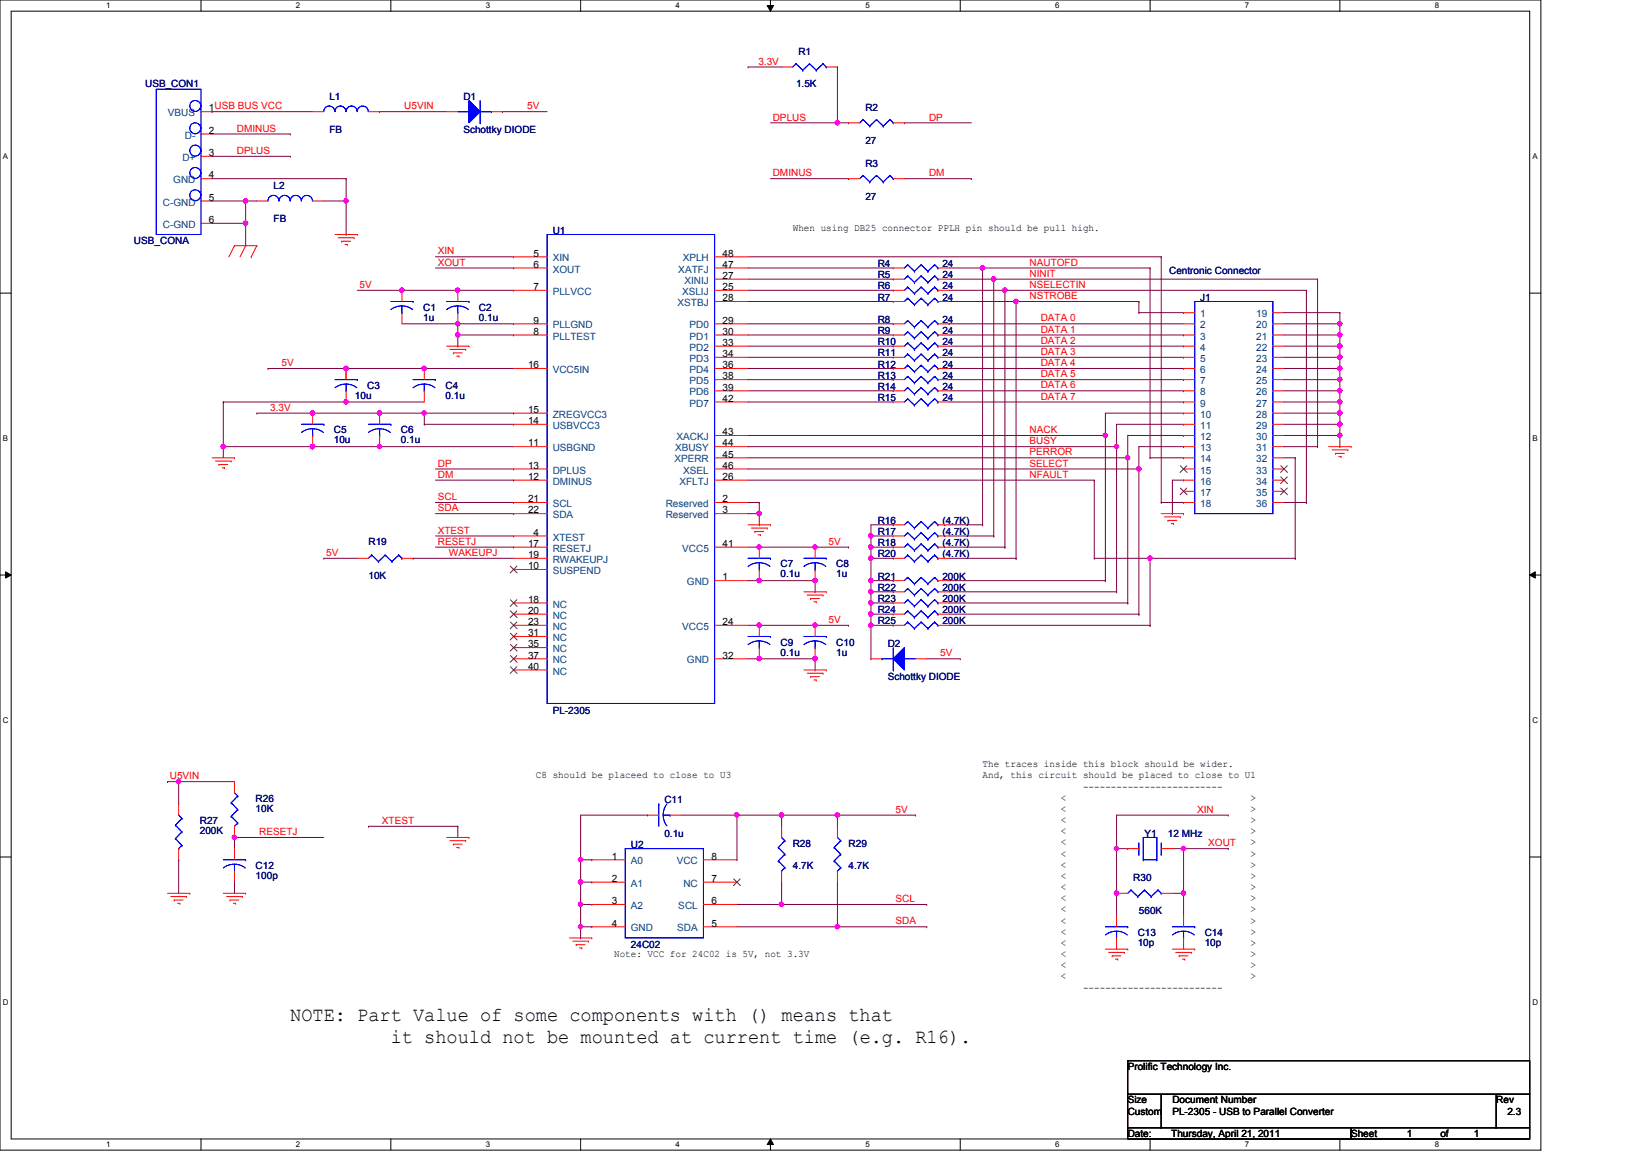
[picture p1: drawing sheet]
<svg xmlns="http://www.w3.org/2000/svg" width="297mm" height="210mm" viewBox="0 0 297 210" stroke-linecap="round" stroke-linejoin="round" font-family="sans-serif">
<defs><g id="words">
<g font-size="3.6">
<text x="52.8" y="185.8">NOTE: Part Value of some components with () means that</text>
<text x="71.1" y="189.9">it should not be mounted at current time (e.g. R16).</text>
</g>
<g font-size="1.8" fill="#f00">
<text x="138" y="11.8">3.3V</text>
<text x="43.1" y="24">DMINUS</text>
<text x="73.6" y="19.9">U5VIN</text>
<text x="95.9" y="19.9">5V</text>
<text x="140.6" y="21.9">DPLUS</text>
<text x="169.1" y="21.9">DP</text>
<text x="43.1" y="28">DPLUS</text>
<text x="140.6" y="32.1">DMINUS</text>
<text x="169.1" y="32.1">DM</text>
<text x="79.7" y="46.3">XIN</text>
<text x="65.4" y="52.4">5V</text>
<text x="79.7" y="48.3">XOUT</text>
<text x="187.4" y="48.3">NAUTOFD</text>
<text x="187.4" y="50.4">NINIT</text>
<text x="187.4" y="52.4">NSELECTIN</text>
<text x="187.4" y="54.4">NSTROBE</text>
<text x="189.4" y="58.5">DATA 0</text>
<text x="189.4" y="60.5">DATA 1</text>
<text x="189.4" y="62.6">DATA 2</text>
<text x="189.4" y="64.6">DATA 3</text>
<text x="51.2" y="66.6">5V</text>
<text x="189.4" y="66.6">DATA 4</text>
<text x="189.4" y="68.7">DATA 5</text>
<text x="189.4" y="70.7">DATA 6</text>
<text x="49.2" y="74.8">3.3V</text>
<text x="189.4" y="72.7">DATA 7</text>
<text x="187.4" y="78.8">NACK</text>
<text x="187.4" y="80.9">BUSY</text>
<text x="187.4" y="82.9">PERROR</text>
<text x="79.7" y="84.9">DP</text>
<text x="79.7" y="87">DM</text>
<text x="187.4" y="84.9">SELECT</text>
<text x="187.4" y="87">NFAULT</text>
<text x="79.7" y="91">SCL</text>
<text x="79.7" y="93">SDA</text>
<text x="59.4" y="101.2">5V</text>
<text x="79.7" y="97.1">XTEST</text>
<text x="79.7" y="99.1">RESETJ</text>
<text x="81.7" y="101.2">WAKEUPJ</text>
<text x="150.8" y="99.1">5V</text>
<text x="150.8" y="113.4">5V</text>
<text x="171.1" y="119.5">5V</text>
<text x="30.9" y="141.8">U5VIN</text>
<text x="69.5" y="149.9">XTEST</text>
<text x="163" y="147.9">5V</text>
<text x="217.8" y="147.9">XIN</text>
<text x="47.2" y="152">RESETJ</text>
<text x="219.9" y="154">XOUT</text>
<text x="163" y="164.2">SCL</text>
<text x="163" y="168.2">SDA</text>
</g>
<g font-size="1.8" fill="#000080">
<text x="145.3" y="10">R1</text>
<text x="26.4" y="15.9">USB_CON1</text>
<text x="144.9" y="15.9">1.5K</text>
<text x="59.9" y="18.1">L1</text>
<text x="84.3" y="18.1">D1</text>
<text x="157.5" y="20.2">R2</text>
<text x="59.9" y="24.2">FB</text>
<text x="84.3" y="24.2">Schottky DIODE</text>
<text x="157.5" y="26.2">27</text>
<text x="49.8" y="34.4">L2</text>
<text x="157.5" y="30.3">R3</text>
<text x="49.8" y="40.5">FB</text>
<text x="157.5" y="36.4">27</text>
<text x="24.4" y="44.3">USB_CONA</text>
<text x="100.6" y="42.5">U1</text>
<text x="159.7" y="48.6">R4</text>
<text x="159.7" y="50.6">R5</text>
<text x="159.7" y="52.7">R6</text>
<text x="171.5" y="48.6">24</text>
<text x="171.5" y="50.6">24</text>
<text x="171.5" y="52.7">24</text>
<text x="212.8" y="49.8">Centronic Connector</text>
<text x="77" y="56.5">C1</text>
<text x="77" y="58.3">1u</text>
<text x="87.2" y="56.5">C2</text>
<text x="87.2" y="58.3">0.1u</text>
<text x="159.7" y="58.8">R8</text>
<text x="159.7" y="54.7">R7</text>
<text x="171.5" y="58.8">24</text>
<text x="171.5" y="54.7">24</text>
<text x="218.4" y="54.7">J1</text>
<text x="159.7" y="60.8">R9</text>
<text x="159.7" y="62.8">R10</text>
<text x="159.7" y="64.9">R11</text>
<text x="171.5" y="62.8">24</text>
<text x="171.5" y="64.9">24</text>
<text x="171.5" y="60.8">24</text>
<text x="66.8" y="70.7">C3</text>
<text x="81.1" y="70.7">C4</text>
<text x="159.7" y="66.9">R12</text>
<text x="159.7" y="68.9">R13</text>
<text x="159.7" y="71">R14</text>
<text x="171.5" y="66.9">24</text>
<text x="171.5" y="68.9">24</text>
<text x="171.5" y="71">24</text>
<text x="64.6" y="72.6">10u</text>
<text x="81.1" y="72.6">0.1u</text>
<text x="159.7" y="73">R15</text>
<text x="171.5" y="73">24</text>
<text x="60.7" y="78.9">C5</text>
<text x="60.7" y="80.7">10u</text>
<text x="72.9" y="78.9">C6</text>
<text x="72.9" y="80.7">0.1u</text>
<text x="159.7" y="95.3">R16</text>
<text x="171.5" y="95.3">(4.7K)</text>
<text x="67.1" y="99.2">R19</text>
<text x="159.7" y="97.4">R17</text>
<text x="159.7" y="99.4">R18</text>
<text x="159.7" y="101.4">R20</text>
<text x="171.5" y="97.4">(4.7K)</text>
<text x="171.5" y="99.4">(4.7K)</text>
<text x="171.5" y="101.4">(4.7K)</text>
<text x="67.1" y="105.3">10K</text>
<text x="142" y="103.3">C7</text>
<text x="142" y="105.1">0.1u</text>
<text x="152.2" y="103.3">C8</text>
<text x="152.2" y="105.1">1u</text>
<text x="159.7" y="107.5">R22</text>
<text x="159.7" y="105.5">R21</text>
<text x="171.5" y="107.5">200K</text>
<text x="171.5" y="105.5">200K</text>
<text x="159.7" y="109.6">R23</text>
<text x="159.7" y="111.6">R24</text>
<text x="159.7" y="113.6">R25</text>
<text x="171.5" y="109.6">200K</text>
<text x="171.5" y="111.6">200K</text>
<text x="171.5" y="113.6">200K</text>
<text x="142" y="117.5">C9</text>
<text x="142" y="119.3">0.1u</text>
<text x="152.2" y="117.5">C10</text>
<text x="152.2" y="119.3">1u</text>
<text x="161.5" y="117.7">D2</text>
<text x="161.5" y="123.8">Schottky DIODE</text>
<text x="100.6" y="129.9">PL-2305</text>
<text x="36.4" y="150">R27</text>
<text x="46.5" y="145.9">R26</text>
<text x="46.5" y="147.7">10K</text>
<text x="120.9" y="146.1">C11</text>
<text x="36.4" y="151.8">200K</text>
<text x="114.8" y="154.3">U2</text>
<text x="120.9" y="152.2">0.1u</text>
<text x="144.3" y="154.1">R28</text>
<text x="154.4" y="154.1">R29</text>
<text x="208.3" y="152.2">Y1</text>
<text x="212.6" y="152.2">12 MHz</text>
<text x="46.5" y="158.1">C12</text>
<text x="46.5" y="159.9">100p</text>
<text x="144.3" y="158.1">4.7K</text>
<text x="154.4" y="158.1">4.7K</text>
<text x="206.2" y="160.4">R30</text>
<text x="207.3" y="166.2">560K</text>
<text x="114.8" y="172.6">24C02</text>
<text x="207.1" y="170.3">C13</text>
<text x="207.1" y="172.1">10p</text>
<text x="219.2" y="170.3">C14</text>
<text x="219.2" y="172.1">10p</text>
</g>
<g font-size="1.8" fill="#004080">
<text x="30.6" y="21.2">VBUS</text>
<text x="33.2" y="29.3">D+</text>
<text x="33.7" y="25.2">D-</text>
<text x="31.5" y="33.4">GND</text>
<text x="29.6" y="37.4">C-GND</text>
<text x="29.6" y="41.5">C-GND</text>
<text x="100.6" y="47.6">XIN</text>
<text x="124.2" y="47.6">XPLH</text>
<text x="100.6" y="49.6">XOUT</text>
<text x="100.6" y="53.7">PLLVCC</text>
<text x="123.4" y="49.6">XATFJ</text>
<text x="124.1" y="53.7">XSLIJ</text>
<text x="124.5" y="51.6">XINIJ</text>
<text x="100.6" y="59.8">PLLGND</text>
<text x="123.3" y="55.7">XSTBJ</text>
<text x="125.5" y="59.8">PD0</text>
<text x="218.4" y="57.7">1</text>
<text x="218.4" y="59.8">2</text>
<text x="228.6" y="57.7">19</text>
<text x="228.6" y="59.8">20</text>
<text x="100.6" y="61.8">PLLTEST</text>
<text x="125.5" y="61.8">PD1</text>
<text x="125.5" y="63.8">PD2</text>
<text x="125.5" y="65.9">PD3</text>
<text x="218.4" y="61.8">3</text>
<text x="218.4" y="63.8">4</text>
<text x="218.4" y="65.9">5</text>
<text x="228.6" y="61.8">21</text>
<text x="228.6" y="63.8">22</text>
<text x="228.6" y="65.9">23</text>
<text x="100.6" y="67.9">VCC5IN</text>
<text x="125.5" y="67.9">PD4</text>
<text x="125.5" y="69.9">PD5</text>
<text x="125.5" y="72">PD6</text>
<text x="218.4" y="67.9">6</text>
<text x="218.4" y="69.9">7</text>
<text x="218.4" y="72">8</text>
<text x="228.6" y="67.9">24</text>
<text x="228.6" y="69.9">25</text>
<text x="228.6" y="72">26</text>
<text x="100.6" y="76">ZREGVCC3</text>
<text x="125.5" y="74">PD7</text>
<text x="218.4" y="74">9</text>
<text x="218.4" y="76">10</text>
<text x="228.6" y="74">27</text>
<text x="228.6" y="76">28</text>
<text x="100.6" y="82.1">USBGND</text>
<text x="100.6" y="78.1">USBVCC3</text>
<text x="122.9" y="82.1">XBUSY</text>
<text x="123.1" y="80.1">XACKJ</text>
<text x="218.4" y="78.1">11</text>
<text x="218.4" y="80.1">12</text>
<text x="218.4" y="82.1">13</text>
<text x="228.6" y="78.1">29</text>
<text x="228.6" y="80.1">30</text>
<text x="228.6" y="82.1">31</text>
<text x="100.6" y="88.2">DMINUS</text>
<text x="100.6" y="86.2">DPLUS</text>
<text x="122.7" y="84.2">XPERR</text>
<text x="123.7" y="88.2">XFLTJ</text>
<text x="124.3" y="86.2">XSEL</text>
<text x="218.4" y="84.2">14</text>
<text x="218.4" y="86.2">15</text>
<text x="218.4" y="88.2">16</text>
<text x="228.6" y="84.2">32</text>
<text x="228.6" y="86.2">33</text>
<text x="228.6" y="88.2">34</text>
<text x="100.6" y="92.3">SCL</text>
<text x="100.6" y="94.3">SDA</text>
<text x="121.2" y="92.3">Reserved</text>
<text x="121.2" y="94.3">Reserved</text>
<text x="218.4" y="90.3">17</text>
<text x="218.4" y="92.3">18</text>
<text x="228.6" y="90.3">35</text>
<text x="228.6" y="92.3">36</text>
<text x="100.6" y="98.4">XTEST</text>
<text x="100.6" y="100.4">RESETJ</text>
<text x="124.2" y="100.4">VCC5</text>
<text x="100.6" y="104.5">SUSPEND</text>
<text x="100.6" y="102.4">RWAKEUPJ</text>
<text x="125" y="106.5">GND</text>
<text x="100.6" y="110.6">NC</text>
<text x="100.6" y="112.6">NC</text>
<text x="100.6" y="114.6">NC</text>
<text x="100.6" y="116.7">NC</text>
<text x="100.6" y="118.7">NC</text>
<text x="124.2" y="114.6">VCC5</text>
<text x="100.6" y="120.7">NC</text>
<text x="100.6" y="122.8">NC</text>
<text x="125" y="120.7">GND</text>
<text x="114.8" y="157.3">A0</text>
<text x="114.8" y="161.4">A1</text>
<text x="123.1" y="157.3">VCC</text>
<text x="124.4" y="161.4">NC</text>
<text x="114.8" y="165.4">A2</text>
<text x="123.4" y="165.4">SCL</text>
<text x="114.8" y="169.5">GND</text>
<text x="123.2" y="169.5">SDA</text>
</g>
<g font-size="1.8">
<text x="38" y="20.3">1USB BUS VCC</text>
<text x="38" y="24.3">2</text>
<text x="38" y="28.4">3</text>
<text x="38" y="32.5">4</text>
<text x="38" y="36.5">5</text>
<text x="38" y="40.6">6</text>
<text x="97.1" y="46.7">5</text>
<text x="131.5" y="46.7">48</text>
<text x="144.3" y="42.1">When using DB25 connector PPLH pin should be pull high.</text>
<text x="97.1" y="48.7">6</text>
<text x="97.1" y="52.8">7</text>
<text x="131.5" y="52.8">25</text>
<text x="131.5" y="50.8">27</text>
<text x="131.5" y="48.7">47</text>
<text x="97.1" y="58.9">9</text>
<text x="131.5" y="54.8">28</text>
<text x="131.5" y="58.9">29</text>
<text x="97.1" y="60.9">8</text>
<text x="131.5" y="60.9">30</text>
<text x="131.5" y="63">33</text>
<text x="131.5" y="65">34</text>
<text x="96.1" y="67">16</text>
<text x="131.5" y="67">36</text>
<text x="131.5" y="69">38</text>
<text x="131.5" y="71.1">39</text>
<text x="96.1" y="77.2">14</text>
<text x="96.1" y="75.1">15</text>
<text x="131.5" y="73.1">42</text>
<text x="96.1" y="81.2">11</text>
<text x="131.5" y="79.2">43</text>
<text x="131.5" y="81.2">44</text>
<text x="131.5" y="83.3">45</text>
<text x="96.1" y="87.3">12</text>
<text x="96.1" y="85.3">13</text>
<text x="131.5" y="87.3">26</text>
<text x="131.5" y="85.3">46</text>
<text x="96.1" y="91.4">21</text>
<text x="96.1" y="93.4">22</text>
<text x="131.5" y="91.4">2</text>
<text x="131.5" y="93.4">3</text>
<text x="96.1" y="99.5">17</text>
<text x="96.1" y="101.6">19</text>
<text x="97.1" y="97.5">4</text>
<text x="131.5" y="99.5">41</text>
<text x="96.1" y="103.6">10</text>
<text x="131.5" y="105.6">1</text>
<text x="96.1" y="109.7">18</text>
<text x="96.1" y="111.7">20</text>
<text x="96.1" y="113.8">23</text>
<text x="131.5" y="113.8">24</text>
<text x="96.1" y="115.8">31</text>
<text x="96.1" y="117.8">35</text>
<text x="96.1" y="119.8">37</text>
<text x="131.5" y="119.8">32</text>
<text x="96.1" y="121.9">40</text>
<text x="97.5" y="141.6">C8 should be placeed to close to U3</text>
<text x="178.8" y="139.6">The traces inside this block should be wider.</text>
<text x="178.8" y="141.6">And, this circuit should be placed to close to U1</text>
<text x="197.1" y="143.7">-------------------------</text>
<text x="193" y="145.7">&lt;</text>
<text x="193" y="147.7">&lt;</text>
<text x="193" y="149.8">&lt;</text>
<text x="227.6" y="145.7">&gt;</text>
<text x="227.6" y="147.7">&gt;</text>
<text x="227.6" y="149.8">&gt;</text>
<text x="193" y="151.8">&lt;</text>
<text x="193" y="153.8">&lt;</text>
<text x="193" y="155.9">&lt;</text>
<text x="227.6" y="151.8">&gt;</text>
<text x="227.6" y="153.8">&gt;</text>
<text x="227.6" y="155.9">&gt;</text>
<text x="111.3" y="156.4">1</text>
<text x="111.3" y="160.5">2</text>
<text x="129.5" y="156.4">8</text>
<text x="129.5" y="160.5">7</text>
<text x="193" y="157.9">&lt;</text>
<text x="193" y="159.9">&lt;</text>
<text x="193" y="162">&lt;</text>
<text x="227.6" y="157.9">&gt;</text>
<text x="227.6" y="159.9">&gt;</text>
<text x="227.6" y="162">&gt;</text>
<text x="111.3" y="164.6">3</text>
<text x="129.5" y="164.6">6</text>
<text x="193" y="164">&lt;</text>
<text x="193" y="166">&lt;</text>
<text x="227.6" y="164">&gt;</text>
<text x="227.6" y="166">&gt;</text>
<text x="111.3" y="168.6">4</text>
<text x="129.5" y="168.6">5</text>
<text x="193" y="168.1">&lt;</text>
<text x="193" y="170.1">&lt;</text>
<text x="193" y="172.1">&lt;</text>
<text x="227.6" y="168.1">&gt;</text>
<text x="227.6" y="170.1">&gt;</text>
<text x="227.6" y="172.1">&gt;</text>
<text x="111.8" y="174.2">Note: VCC for 24C02 is 5V, not 3.3V</text>
<text x="193" y="174.2">&lt;</text>
<text x="193" y="176.2">&lt;</text>
<text x="193" y="178.2">&lt;</text>
<text x="227.6" y="174.2">&gt;</text>
<text x="227.6" y="176.2">&gt;</text>
<text x="227.6" y="178.2">&gt;</text>
<text x="197.1" y="180.3">-------------------------</text>
<text x="205.2" y="194.7">Prolific Technology Inc.</text>
<text x="205.2" y="200.8">Size</text>
<text x="205.2" y="202.8">Custom</text>
<text x="213.4" y="200.8">Document Number</text>
<text x="213.4" y="202.8">PL-2305 - USB to Parallel Converter</text>
<text x="272.3" y="200.8">Rev</text>
<text x="274.3" y="202.8">2.3</text>
<text x="205.2" y="206.9">Date:</text>
<text x="213.1" y="206.9">Thursday, April 21, 2011</text>
<text x="245.9" y="206.9">Sheet</text>
<text x="256" y="206.9">1</text>
<text x="262.1" y="206.9">of</text>
<text x="268.2" y="206.9">1</text>
</g>
<g font-size="1.4">
<text x="19.3" y="1.5">1</text>
<text x="53.8" y="1.5">2</text>
<text x="88.4" y="1.5">3</text>
<text x="122.9" y="1.5">4</text>
<text x="157.5" y="1.5">5</text>
<text x="192" y="1.5">6</text>
<text x="226.6" y="1.5">7</text>
<text x="261.1" y="1.5">8</text>
<text x=".5" y="29">A</text>
<text x="278.9" y="29">A</text>
<text x=".5" y="80.3">B</text>
<text x="278.9" y="80.3">B</text>
<text x=".5" y="131.6">C</text>
<text x="278.9" y="131.6">C</text>
<text x=".5" y="182.9">D</text>
<text x="278.9" y="182.9">D</text>
<text x="19.3" y="208.8">1</text>
<text x="53.8" y="208.8">2</text>
<text x="88.4" y="208.8">3</text>
<text x="122.9" y="208.8">4</text>
<text x="157.5" y="208.8">5</text>
<text x="192" y="208.8">6</text>
<text x="226.6" y="208.8">7</text>
<text x="261.1" y="208.8">8</text>
</g>
</g></defs>
<path d="M0 0h280.4v209.3h-280.4zM2 2h276.4v205.3h-276.4z" fill="none" stroke="#000" stroke-width=".18"/>
<g fill="#fff">
<path d="M19.3 .2h.8v1.6h-.8z"/>
<path d="M19.3 207.5h.8v1.6h-.8z"/>
</g>
<path d="M36.6 0v2M36.6 207.3v2" fill="none" stroke="#000" stroke-width=".18"/>
<g fill="#fff">
<path d="M53.8 .2h.8v1.6h-.8z"/>
<path d="M53.8 207.5h.8v1.6h-.8z"/>
</g>
<path d="M71.1 0v2M71.1 207.3v2" fill="none" stroke="#000" stroke-width=".18"/>
<g fill="#fff">
<path d="M88.4 .2h.8v1.6h-.8z"/>
<path d="M88.4 207.5h.8v1.6h-.8z"/>
</g>
<path d="M105.7 0v2M105.7 207.3v2" fill="none" stroke="#000" stroke-width=".18"/>
<g fill="#fff">
<path d="M122.9 .2h.8v1.6h-.8z"/>
<path d="M122.9 207.5h.8v1.6h-.8z"/>
</g>
<path d="M139.6 1h1.2l-.6 1zM140.2 0v2M140.2 207.3l.6 1h-1.2zM140.2 207.3v2" fill="none" stroke="#000" stroke-width=".18"/>
<path d="M139.6 1h1.2l-.6 1zM140.2 207.3l.6 1h-1.2z" fill="#000"/>
<g fill="#fff">
<path d="M157.5 .2h.7v1.6h-.7z"/>
<path d="M157.5 207.5h.7v1.6h-.7z"/>
</g>
<path d="M174.8 0v2M174.8 207.3v2" fill="none" stroke="#000" stroke-width=".18"/>
<g fill="#fff">
<path d="M192 .2h.8v1.6h-.8z"/>
<path d="M192 207.5h.8v1.6h-.8z"/>
</g>
<path d="M209.3 0v2M209.3 207.3v2" fill="none" stroke="#000" stroke-width=".18"/>
<g fill="#fff">
<path d="M226.6 .2h.7v1.6h-.7z"/>
<path d="M226.6 207.5h.7v1.6h-.7z"/>
</g>
<path d="M243.8 0v2M243.8 207.3v2" fill="none" stroke="#000" stroke-width=".18"/>
<g fill="#fff">
<path d="M261.1 .2h.8v1.6h-.8z"/>
<path d="M261.1 207.5h.8v1.6h-.8z"/>
<path d="M.5 27.7h.9v1.6h-.9z"/>
<path d="M278.9 27.7h.9v1.6h-.9z"/>
<path d="M.5 79h.9v1.6h-.9z"/>
<path d="M278.9 79h.9v1.6h-.9z"/>
</g>
<path d="M0 53.3h2M278.4 53.3h2" fill="none" stroke="#000" stroke-width=".18"/>
<g fill="#fff">
<path d="M.5 130.3h1v1.6h-1z"/>
<path d="M278.9 130.3h1v1.6h-1z"/>
</g>
<path d="M0 104.6h2M1 104.1l1 .5-1 .6zM278.4 104.6l1-.5v1.1zM278.4 104.6h2" fill="none" stroke="#000" stroke-width=".18"/>
<path d="M1 104.1l1 .5-1 .6zM278.4 104.6l1-.5v1.1z" fill="#000"/>
<g fill="#fff">
<path d="M.5 181.6h1v1.6h-1z"/>
<path d="M278.9 181.6h1v1.6h-1z"/>
</g>
<path d="M0 156h2M278.4 156h2" fill="none" stroke="#000" stroke-width=".18"/>
<path d="M136.1 12.2h.1M136.1 12.2h6.1M38.6 20.3h.1M38.6 20.3h18.3M69.1 20.3h.1M69.1 20.3h12.2M91.4 20.3h.1M91.4 20.3h8.2M140.2 22.4h12.2M152.4 22.4h.1" fill="none" stroke="#800040" stroke-width=".18"/>
<circle cx="152.4" cy="22.3" r=".4" fill="#f0f"/>
<circle cx="152.4" cy="22.3" r=".4" fill="none" stroke="#f0f" stroke-width=".18"/>
<g fill="none" stroke="#800040" stroke-width=".18">
<path d="M140.2 32.5h14.2M154.4 32.5h.1M164.6 22.4h.1M164.6 22.4h12.2M65 52.8h8.2M73.2 52.8h.1M79.2 46.7h14.3M79.2 48.8h14.3M93.5 46.7h.1M93.5 48.8h.1M136.1 46.7h75.2M136.1 48.8h26.5"/>
<path d="M136.1 50.8h26.5M162.6 48.8h.1M162.6 50.8h.1M172.7 48.8h6.1M172.7 50.8h8.1M178.8 48.8h.1M180.8 50.8h.1M211.3 46.7h.1"/>
</g>
<circle cx="73.1" cy="52.8" r=".4" fill="#f0f"/>
<circle cx="73.1" cy="52.8" r=".4" fill="none" stroke="#f0f" stroke-width=".18"/>
<path d="M136.1 52.8h26.5M162.6 52.8h.1M172.7 52.8h10.2M182.9 52.8h.1" fill="none" stroke="#800040" stroke-width=".18"/>
<circle cx="182.9" cy="52.8" r=".4" fill="#f0f"/>
<circle cx="182.9" cy="52.8" r=".4" fill="none" stroke="#f0f" stroke-width=".18"/>
<path d="M73.2 58.9h10.1M83.3 58.9h.1M136.1 54.9h26.5M162.6 54.9h.1M172.7 54.9h12.2M184.9 54.9h.1M207.3 56.9h8.1M215.4 56.9h.1M233.7 56.9h10.1M243.8 56.9h.1" fill="none" stroke="#800040" stroke-width=".18"/>
<circle cx="83.3" cy="58.9" r=".4" fill="#f0f"/>
<circle cx="83.3" cy="58.9" r=".4" fill="none" stroke="#f0f" stroke-width=".18"/>
<path d="M136.1 58.9h26.5M162.6 58.9h.1M172.7 58.9h.1M172.7 58.9h42.7M233.7 58.9h10.1M243.8 58.9h.1" fill="none" stroke="#800040" stroke-width=".18"/>
<circle cx="243.8" cy="58.9" r=".41" fill="#f0f"/>
<circle cx="243.8" cy="58.9" r=".41" fill="none" stroke="#f0f" stroke-width=".18"/>
<path d="M83.3 61h10.2M93.5 61h.1M136.1 61h26.5M162.6 61h.1M172.7 61h42.7M215.4 61h.1M233.7 61h10.1M243.8 61h.1" fill="none" stroke="#800040" stroke-width=".18"/>
<circle cx="243.8" cy="60.9" r=".4" fill="#f0f"/>
<circle cx="243.8" cy="60.9" r=".4" fill="none" stroke="#f0f" stroke-width=".18"/>
<path d="M136.1 63h26.5M162.6 63h.1M172.7 63h42.7M215.4 63h.1M233.7 63h10.1M243.8 63h.1" fill="none" stroke="#800040" stroke-width=".18"/>
<circle cx="243.8" cy="63" r=".41" fill="#f0f"/>
<circle cx="243.8" cy="63" r=".41" fill="none" stroke="#f0f" stroke-width=".18"/>
<path d="M136.1 65h26.5M162.6 65h.1M172.7 65h42.7M215.4 65h.1M233.7 65h10.1M243.8 65h.1" fill="none" stroke="#800040" stroke-width=".18"/>
<circle cx="243.8" cy="65" r=".4" fill="#f0f"/>
<circle cx="243.8" cy="65" r=".4" fill="none" stroke="#f0f" stroke-width=".18"/>
<path d="M136.1 67.1h26.5M162.6 67.1h.1M172.7 67.1h42.7M215.4 67.1h.1M233.7 67.1h10.1M243.8 67.1h.1" fill="none" stroke="#800040" stroke-width=".18"/>
<circle cx="243.8" cy="67" r=".41" fill="#f0f"/>
<circle cx="243.8" cy="67" r=".41" fill="none" stroke="#f0f" stroke-width=".18"/>
<path d="M136.1 69.1h26.5M162.6 69.1h.1M172.7 69.1h42.7M215.4 69.1h.1M233.7 69.1h10.1M243.8 69.1h.1" fill="none" stroke="#800040" stroke-width=".18"/>
<circle cx="243.8" cy="69.1" r=".41" fill="#f0f"/>
<circle cx="243.8" cy="69.1" r=".41" fill="none" stroke="#f0f" stroke-width=".18"/>
<path d="M136.1 71.1h26.5M162.6 71.1h.1M172.7 71.1h42.7M215.4 71.1h.1M233.7 71.1h10.1M243.8 71.1h.1" fill="none" stroke="#800040" stroke-width=".18"/>
<circle cx="243.8" cy="71.1" r=".41" fill="#f0f"/>
<circle cx="243.8" cy="71.1" r=".41" fill="none" stroke="#f0f" stroke-width=".18"/>
<path d="M136.1 73.2h26.5M162.6 73.2h.1M172.7 73.2h42.7M215.4 73.2h.1M233.7 73.2h10.1M243.8 73.2h.1" fill="none" stroke="#800040" stroke-width=".18"/>
<circle cx="243.8" cy="73.1" r=".41" fill="#f0f"/>
<circle cx="243.8" cy="73.1" r=".41" fill="none" stroke="#f0f" stroke-width=".18"/>
<path d="M46.7 75.2h.1M46.7 75.2h10.2M69.1 75.2h8.1M77.2 75.2h.1" fill="none" stroke="#800040" stroke-width=".18"/>
<circle cx="69.1" cy="75.2" r=".4" fill="#f0f"/>
<circle cx="69.1" cy="75.2" r=".4" fill="none" stroke="#f0f" stroke-width=".18"/>
<circle cx="77.2" cy="75.2" r=".4" fill="#f0f"/>
<circle cx="77.2" cy="75.2" r=".4" fill="none" stroke="#f0f" stroke-width=".18"/>
<path d="M201.2 75.2h14.2M215.4 75.2h.1M233.7 75.2h10.1M243.8 75.2h.1" fill="none" stroke="#800040" stroke-width=".18"/>
<circle cx="243.8" cy="75.2" r=".4" fill="#f0f"/>
<circle cx="243.8" cy="75.2" r=".4" fill="none" stroke="#f0f" stroke-width=".18"/>
<path d="M77.2 77.2h16.3M93.5 77.2h.1M203.2 77.2h12.2M215.4 77.2h.1M233.7 77.2h10.1M243.8 77.2h.1" fill="none" stroke="#800040" stroke-width=".18"/>
<circle cx="243.8" cy="77.2" r=".4" fill="#f0f"/>
<circle cx="243.8" cy="77.2" r=".4" fill="none" stroke="#f0f" stroke-width=".18"/>
<path d="M136.1 79.2h65.1M201.2 79.2h.1" fill="none" stroke="#800040" stroke-width=".18"/>
<circle cx="201.1" cy="79.2" r=".4" fill="#f0f"/>
<circle cx="201.1" cy="79.2" r=".4" fill="none" stroke="#f0f" stroke-width=".18"/>
<path d="M205.2 79.2h10.2M215.4 79.2h.1M233.7 79.2h10.1M243.8 79.2h.1" fill="none" stroke="#800040" stroke-width=".18"/>
<circle cx="243.8" cy="79.2" r=".4" fill="#f0f"/>
<circle cx="243.8" cy="79.2" r=".4" fill="none" stroke="#f0f" stroke-width=".18"/>
<path d="M40.6 81.3h.1M40.6 81.3h16.3" fill="none" stroke="#800040" stroke-width=".18"/>
<circle cx="56.9" cy="81.3" r=".4" fill="#f0f"/>
<circle cx="56.9" cy="81.3" r=".4" fill="none" stroke="#f0f" stroke-width=".18"/>
<circle cx="40.6" cy="81.3" r=".4" fill="#f0f"/>
<circle cx="40.6" cy="81.3" r=".4" fill="none" stroke="#f0f" stroke-width=".18"/>
<path d="M136.1 81.3h67.1M203.2 81.3h.1" fill="none" stroke="#800040" stroke-width=".18"/>
<circle cx="203.2" cy="81.3" r=".4" fill="#f0f"/>
<circle cx="203.2" cy="81.3" r=".4" fill="none" stroke="#f0f" stroke-width=".18"/>
<path d="M136.1 83.3h69.1M205.2 83.3h.1M207.3 81.3h8.1M215.4 81.3h.1M233.7 81.3h6.1M239.8 81.3h.1" fill="none" stroke="#800040" stroke-width=".18"/>
<circle cx="205.2" cy="83.3" r=".4" fill="#f0f"/>
<circle cx="205.2" cy="83.3" r=".4" fill="none" stroke="#f0f" stroke-width=".18"/>
<path d="M79.2 85.3h14.3M93.5 85.3h.1M136.1 85.3h71.2M207.3 85.3h.1M209.3 83.3h6.1M215.4 83.3h.1M233.7 83.3h2M235.7 83.3h.1" fill="none" stroke="#800040" stroke-width=".18"/>
<circle cx="207.2" cy="85.3" r=".41" fill="#f0f"/>
<circle cx="207.2" cy="85.3" r=".41" fill="none" stroke="#f0f" stroke-width=".18"/>
<g fill="none" stroke="#800040" stroke-width=".18">
<path d="M79.2 87.4h14.3M79.2 91.4h14.3M79.2 93.5h14.3M79.2 97.5h14.3M93.5 87.4h.1M93.5 91.4h.1M93.5 93.5h.1M93.5 97.5h.1M136.1 87.4h63M136.1 91.4h2.1M136.1 93.5h2.1M138.2 91.4h.1"/>
<path d="M138.2 93.5h.1M158.5 95.5h4.1M158.5 97.5h4.1M162.6 95.5h.1M162.6 97.5h.1M172.7 95.5h6.1M178.8 95.5h.1M199.1 87.4h.1M211.3 91.4h4.1M213.4 87.4h2M215.4 87.4h.1M215.4 91.4h.1"/>
<path d="M233.7 91.4h4M237.7 91.4h.1"/>
</g>
<circle cx="158.5" cy="97.5" r=".4" fill="#f0f"/>
<circle cx="158.5" cy="97.5" r=".4" fill="none" stroke="#f0f" stroke-width=".18"/>
<path d="M79.2 99.6h14.3M93.5 99.6h.1M136.1 99.6h2.1M138.2 99.6h.1M172.7 97.5h8.1M180.8 97.5h.1" fill="none" stroke="#800040" stroke-width=".18"/>
<circle cx="138.2" cy="99.5" r=".41" fill="#f0f"/>
<circle cx="138.2" cy="99.5" r=".41" fill="none" stroke="#f0f" stroke-width=".18"/>
<path d="M158.5 99.6h4.1M162.6 99.6h.1" fill="none" stroke="#800040" stroke-width=".18"/>
<circle cx="158.5" cy="99.5" r=".4" fill="#f0f"/>
<circle cx="158.5" cy="99.5" r=".4" fill="none" stroke="#f0f" stroke-width=".18"/>
<path d="M172.7 99.6h10.2M182.9 99.6h.1M158.5 101.6h4.1M162.6 101.6h.1M172.7 101.6h12.2M184.9 101.6h.1M199.1 101.6h10.2M209.3 101.6h.1" fill="none" stroke="#800040" stroke-width=".18"/>
<circle cx="209.3" cy="101.6" r=".4" fill="#f0f"/>
<circle cx="209.3" cy="101.6" r=".4" fill="none" stroke="#f0f" stroke-width=".18"/>
<path d="M136.1 105.7h2.1M138.2 105.7h.1" fill="none" stroke="#800040" stroke-width=".18"/>
<circle cx="138.2" cy="105.6" r=".41" fill="#f0f"/>
<circle cx="138.2" cy="105.6" r=".41" fill="none" stroke="#f0f" stroke-width=".18"/>
<path d="M158.5 105.7h4.1M162.6 105.7h.1" fill="none" stroke="#800040" stroke-width=".18"/>
<circle cx="158.5" cy="105.6" r=".4" fill="#f0f"/>
<circle cx="158.5" cy="105.6" r=".4" fill="none" stroke="#f0f" stroke-width=".18"/>
<path d="M158.5 107.7h4.1M158.5 109.7h4.1M162.6 107.7h.1M162.6 109.7h.1M172.7 105.7h28.5M172.7 107.7h30.5M201.2 105.7h.1M203.2 107.7h.1" fill="none" stroke="#800040" stroke-width=".18"/>
<circle cx="158.5" cy="109.7" r=".4" fill="#f0f"/>
<circle cx="158.5" cy="109.7" r=".4" fill="none" stroke="#f0f" stroke-width=".18"/>
<path d="M158.5 111.8h4.1M162.6 111.8h.1M172.7 109.7h32.5M205.2 109.7h.1" fill="none" stroke="#800040" stroke-width=".18"/>
<circle cx="158.5" cy="111.7" r=".4" fill="#f0f"/>
<circle cx="158.5" cy="111.7" r=".4" fill="none" stroke="#f0f" stroke-width=".18"/>
<path d="M136.1 113.8h2.1M138.2 113.8h.1M172.7 111.8h34.6M207.3 111.8h.1" fill="none" stroke="#800040" stroke-width=".18"/>
<circle cx="138.2" cy="113.8" r=".41" fill="#f0f"/>
<circle cx="138.2" cy="113.8" r=".41" fill="none" stroke="#f0f" stroke-width=".18"/>
<path d="M136.1 119.9h2.1M138.2 119.9h.1M158.5 113.8h4.1M162.6 113.8h.1M172.7 113.8h36.6M209.3 113.8h.1" fill="none" stroke="#800040" stroke-width=".18"/>
<circle cx="138.2" cy="119.9" r=".41" fill="#f0f"/>
<circle cx="138.2" cy="119.9" r=".41" fill="none" stroke="#f0f" stroke-width=".18"/>
<path d="M83.3 58.9v2.1M40.6 73.2h.1M40.6 73.2v8.1M63 67.1h.1M63 67.1v2M83.3 61h.1M75.2 101.6h.1M75.2 101.6h18.3M168.7 119.9h6.1M174.8 119.9h.1" fill="none" stroke="#800040" stroke-width=".18"/>
<circle cx="83.3" cy="60.9" r=".4" fill="#f0f"/>
<circle cx="83.3" cy="60.9" r=".4" fill="none" stroke="#f0f" stroke-width=".18"/>
<path d="M138.2 93.5h.1M138.2 91.4v2.1" fill="none" stroke="#800040" stroke-width=".18"/>
<circle cx="138.2" cy="93.4" r=".4" fill="#f0f"/>
<circle cx="138.2" cy="93.4" r=".4" fill="none" stroke="#f0f" stroke-width=".18"/>
<path d="M148.3 107.7h.1M148.3 105.7v2M148.3 119.9v2M148.3 121.9h.1" fill="none" stroke="#800040" stroke-width=".18"/>
<circle cx="148.3" cy="119.9" r=".4" fill="#f0f"/>
<circle cx="148.3" cy="119.9" r=".4" fill="none" stroke="#f0f" stroke-width=".18"/>
<path d="M152.4 12.2h.1M152.4 12.2v10.2M178.8 48.8v46.7M158.5 97.5h.1M158.5 95.5v2M178.8 95.5h.1" fill="none" stroke="#800040" stroke-width=".18"/>
<circle cx="178.8" cy="48.7" r=".4" fill="#f0f"/>
<circle cx="178.8" cy="48.7" r=".4" fill="none" stroke="#f0f" stroke-width=".18"/>
<path d="M180.8 50.8v46.7M180.8 97.5h.1" fill="none" stroke="#800040" stroke-width=".18"/>
<circle cx="180.8" cy="50.8" r=".4" fill="#f0f"/>
<circle cx="180.8" cy="50.8" r=".4" fill="none" stroke="#f0f" stroke-width=".18"/>
<path d="M182.9 52.8v46.8M184.9 54.9v46.7M182.9 99.6h.1M184.9 101.6h.1" fill="none" stroke="#800040" stroke-width=".18"/>
<circle cx="184.9" cy="54.8" r=".4" fill="#f0f"/>
<circle cx="184.9" cy="54.8" r=".4" fill="none" stroke="#f0f" stroke-width=".18"/>
<g fill="none" stroke="#800040" stroke-width=".18">
<path d="M73.2 52.8h10.1M83.3 52.8h.1M178.8 48.8h30.5M180.8 50.8h59M207.3 56.9h.1M207.3 54.9v2M209.3 48.8h.1M209.3 48.8v34.5M211.3 46.7v44.7M237.7 52.8v38.6M239.8 50.8h.1M239.8 50.8v30.5"/>
<path d="M243.8 58.9h.1M243.8 56.9v2M201.2 79.2h.1M201.2 75.2v4M203.2 77.2v4.1M205.2 79.2v4.1M199.1 87.4v14.2M203.2 81.3h.1M205.2 83.3h.1M207.3 85.3h.1M207.3 81.3v4M209.3 83.3h.1"/>
<path d="M211.3 91.4h.1M213.4 93.5h.1M213.4 87.4v6.1M235.7 83.3v18.3M237.7 91.4h.1M239.8 81.3h.1M199.1 101.6h.1M209.3 113.8h.1M209.3 101.6v12.2M235.7 101.6h.1"/>
</g>
<circle cx="83.3" cy="52.8" r=".4" fill="#f0f"/>
<circle cx="83.3" cy="52.8" r=".4" fill="none" stroke="#f0f" stroke-width=".18"/>
<g fill="none" stroke="#800040" stroke-width=".18">
<path d="M83.3 52.8h10.2M83.3 58.9h10.2M93.5 52.8h.1M93.5 58.9h.1M182.9 52.8h54.8M184.9 54.9h22.4M207.3 54.9h.1M237.7 52.8h.1M243.8 58.9v8.2M77.2 67.1h.1M77.2 67.1h16.3M83.3 63h.1"/>
<path d="M83.3 61v2M243.8 61h.1M243.8 63h.1M243.8 65h.1M243.8 67.1h.1"/>
</g>
<circle cx="77.2" cy="67" r=".4" fill="#f0f"/>
<circle cx="77.2" cy="67" r=".4" fill="none" stroke="#f0f" stroke-width=".18"/>
<path d="M63 73.2h.1M63 73.2h14.2M243.8 69.1h.1M243.8 71.1h.1M243.8 73.2h.1M243.8 67.1v6.1" fill="none" stroke="#800040" stroke-width=".18"/>
<circle cx="63" cy="73.1" r=".4" fill="#f0f"/>
<circle cx="63" cy="73.1" r=".4" fill="none" stroke="#f0f" stroke-width=".18"/>
<path d="M56.9 75.2h.1M56.9 75.2h12.2M243.8 75.2h.1M243.8 73.2v2" fill="none" stroke="#800040" stroke-width=".18"/>
<circle cx="56.9" cy="75.2" r=".4" fill="#f0f"/>
<circle cx="56.9" cy="75.2" r=".4" fill="none" stroke="#f0f" stroke-width=".18"/>
<path d="M77.2 77.2h.1M77.2 75.2v2M201.2 79.2v26.5M243.8 77.2h.1M243.8 79.2h.1M243.8 75.2v6.1M40.6 81.3h.1M40.6 81.3v2M69.1 81.3h.1M69.1 81.3h24.4M243.8 81.3h.1M201.2 105.7h.1" fill="none" stroke="#800040" stroke-width=".18"/>
<circle cx="69.1" cy="81.3" r=".4" fill="#f0f"/>
<circle cx="69.1" cy="81.3" r=".4" fill="none" stroke="#f0f" stroke-width=".18"/>
<path d="M138.2 95.5h.1M138.2 93.5v2M138.2 99.6h10.1M148.3 99.6h.1M158.5 99.6h.1M158.5 97.5v2.1M203.2 81.3v26.4M205.2 83.3v26.4M207.3 85.3v26.5M203.2 107.7h.1M205.2 109.7h.1M207.3 111.8h.1" fill="none" stroke="#800040" stroke-width=".18"/>
<circle cx="148.3" cy="99.5" r=".4" fill="#f0f"/>
<circle cx="148.3" cy="99.5" r=".4" fill="none" stroke="#f0f" stroke-width=".18"/>
<path d="M148.3 99.6h6.1M154.4 99.6h.1M158.5 99.6v2M158.5 101.6h.1" fill="none" stroke="#800040" stroke-width=".18"/>
<circle cx="158.5" cy="101.6" r=".4" fill="#f0f"/>
<circle cx="158.5" cy="101.6" r=".4" fill="none" stroke="#f0f" stroke-width=".18"/>
<path d="M138.2 105.7h10.1M148.3 105.7h.1M158.5 105.7h.1M158.5 101.6v4.1M209.3 101.6h26.4M235.7 101.6h.1" fill="none" stroke="#800040" stroke-width=".18"/>
<circle cx="148.3" cy="105.6" r=".4" fill="#f0f"/>
<circle cx="148.3" cy="105.6" r=".4" fill="none" stroke="#f0f" stroke-width=".18"/>
<path d="M158.5 107.7h.1M158.5 105.7v2" fill="none" stroke="#800040" stroke-width=".18"/>
<circle cx="158.5" cy="107.7" r=".4" fill="#f0f"/>
<circle cx="158.5" cy="107.7" r=".4" fill="none" stroke="#f0f" stroke-width=".18"/>
<path d="M158.5 109.7h.1M158.5 111.8h.1M158.5 113.8h.1M158.5 107.7v6.1" fill="none" stroke="#800040" stroke-width=".18"/>
<circle cx="158.5" cy="113.8" r=".4" fill="#f0f"/>
<circle cx="158.5" cy="113.8" r=".4" fill="none" stroke="#f0f" stroke-width=".18"/>
<path d="M138.2 113.8h10.1M148.3 113.8h.1" fill="none" stroke="#800040" stroke-width=".18"/>
<circle cx="148.3" cy="113.8" r=".4" fill="#f0f"/>
<circle cx="148.3" cy="113.8" r=".4" fill="none" stroke="#f0f" stroke-width=".18"/>
<path d="M164.6 32.5h12.2M176.8 32.5h.1M63 67.1h.1M63 67.1h14.2M58.9 101.6h.1M58.9 101.6h6.1M138.2 119.9h10.1M148.3 119.9h.1M148.3 113.8h6.1M154.4 113.8h.1M158.5 119.9h.1M158.5 113.8v6.1" fill="none" stroke="#800040" stroke-width=".18"/>
<circle cx="63" cy="67" r=".4" fill="#f0f"/>
<circle cx="63" cy="67" r=".4" fill="none" stroke="#f0f" stroke-width=".18"/>
<path d="M40.6 73.2h.1M40.6 73.2h22.4M48.8 67.1h.1M48.8 67.1h14.2M77.2 75.2h16.3M93.5 75.2h.1M56.9 81.3h.1M56.9 81.3h12.2" fill="none" stroke="#800040" stroke-width=".18"/>
<circle cx="56.9" cy="81.3" r=".4" fill="#f0f"/>
<circle cx="56.9" cy="81.3" r=".4" fill="none" stroke="#f0f" stroke-width=".18"/>
<path d="M38.6 36.6h6.1M44.7 36.6h.1" fill="none" stroke="#800040" stroke-width=".18"/>
<circle cx="44.7" cy="36.5" r=".4" fill="#f0f"/>
<circle cx="44.7" cy="36.5" r=".4" fill="none" stroke="#f0f" stroke-width=".18"/>
<path d="M44.7 36.6v4M38.6 40.6h6.1M44.7 40.6h.1" fill="none" stroke="#800040" stroke-width=".18"/>
<circle cx="44.7" cy="40.6" r=".4" fill="#f0f"/>
<circle cx="44.7" cy="40.6" r=".4" fill="none" stroke="#f0f" stroke-width=".18"/>
<path d="M38.6 32.5h24.4M58.9 36.6h4.1M63 32.5h.1M63 36.6h.1M63 32.5v4.1M44.7 44.7h.1M44.7 40.6v4.1" fill="none" stroke="#800040" stroke-width=".18"/>
<circle cx="63" cy="36.5" r=".4" fill="#f0f"/>
<circle cx="63" cy="36.5" r=".4" fill="none" stroke="#f0f" stroke-width=".18"/>
<g fill="none" stroke="#800040" stroke-width=".18">
<path d="M38.6 24.4h14.2M38.6 28.4h14.2M44.7 36.6h.1M44.7 36.6h2M52.8 24.4h.1M52.8 28.4h.1M63 36.6v6.1M152.4 22.4h2M154.4 22.4h.1M63 42.7h.1M30.5 142.2h.1M30.5 142.2h2"/>
<path d="M105.7 148.3h12.2M117.9 148.3h.1M124 148.3h10.1M134.1 148.3h.1M203.2 148.3h20.3M203.2 154.4h2M205.2 154.4h.1M213.4 154.4h2M215.4 154.4h.1M223.5 148.3h.1"/>
</g>
<circle cx="215.4" cy="154.4" r=".4" fill="#f0f"/>
<circle cx="215.4" cy="154.4" r=".4" fill="none" stroke="#f0f" stroke-width=".18"/>
<path d="M105.7 156.5h2M107.7 156.5h.1M105.7 160.5h2M107.7 160.5h.1M213.4 162.6h2M215.4 162.6h.1" fill="none" stroke="#800040" stroke-width=".18"/>
<circle cx="215.4" cy="162.5" r=".4" fill="#f0f"/>
<circle cx="215.4" cy="162.5" r=".4" fill="none" stroke="#f0f" stroke-width=".18"/>
<path d="M105.7 164.6h2M107.7 164.6h.1" fill="none" stroke="#800040" stroke-width=".18"/>
<circle cx="105.6" cy="164.6" r=".41" fill="#f0f"/>
<circle cx="105.6" cy="164.6" r=".41" fill="none" stroke="#f0f" stroke-width=".18"/>
<path d="M134.1 164.6h8.1M142.2 164.6h.1" fill="none" stroke="#800040" stroke-width=".18"/>
<circle cx="142.2" cy="164.6" r=".41" fill="#f0f"/>
<circle cx="142.2" cy="164.6" r=".41" fill="none" stroke="#f0f" stroke-width=".18"/>
<path d="M105.7 168.7h2M107.7 168.7h.1M134.1 168.7h18.3M152.4 168.7h.1" fill="none" stroke="#800040" stroke-width=".18"/>
<circle cx="152.4" cy="168.6" r=".4" fill="#f0f"/>
<circle cx="152.4" cy="168.6" r=".4" fill="none" stroke="#f0f" stroke-width=".18"/>
<path d="M32.5 142.2h.1M32.5 142.2h10.2" fill="none" stroke="#800040" stroke-width=".18"/>
<circle cx="32.5" cy="142.2" r=".4" fill="#f0f"/>
<circle cx="32.5" cy="142.2" r=".4" fill="none" stroke="#f0f" stroke-width=".18"/>
<path d="M42.7 152.4h.1M42.7 152.4h16.2" fill="none" stroke="#800040" stroke-width=".18"/>
<circle cx="42.6" cy="152.4" r=".4" fill="#f0f"/>
<circle cx="42.6" cy="152.4" r=".4" fill="none" stroke="#f0f" stroke-width=".18"/>
<path d="M67.1 150.4h.1M67.1 150.4h16.2M105.7 156.5h.1M105.7 148.3v8.2" fill="none" stroke="#800040" stroke-width=".18"/>
<circle cx="105.6" cy="156.4" r=".41" fill="#f0f"/>
<circle cx="105.6" cy="156.4" r=".41" fill="none" stroke="#f0f" stroke-width=".18"/>
<path d="M32.5 142.2h.1M32.5 142.2v4.1M134.1 156.5h.1M134.1 148.3v8.2" fill="none" stroke="#800040" stroke-width=".18"/>
<circle cx="134.1" cy="148.3" r=".4" fill="#f0f"/>
<circle cx="134.1" cy="148.3" r=".4" fill="none" stroke="#f0f" stroke-width=".18"/>
<g fill="none" stroke="#800040" stroke-width=".18">
<path d="M32.5 156.5h.1M32.5 156.5v6.1M42.7 152.4h.1M42.7 152.4v2M83.3 150.4h.1M83.3 150.4v2M142.2 150.4h.1M142.2 148.3v2.1M152.4 150.4h.1M152.4 148.3v2.1M203.2 154.4h.1M203.2 148.3v6.1"/>
<path d="M42.7 160.5h.1M42.7 160.5v2.1M142.2 164.6h.1M142.2 160.5v4.1M152.4 168.7h.1M152.4 160.5v8.2"/>
</g>
<circle cx="203.2" cy="154.4" r=".4" fill="#f0f"/>
<circle cx="203.2" cy="154.4" r=".4" fill="none" stroke="#f0f" stroke-width=".18"/>
<path d="M134.1 148.3h8.1M142.2 148.3h.1M215.4 154.4v8.2M215.4 162.6h.1" fill="none" stroke="#800040" stroke-width=".18"/>
<circle cx="142.2" cy="148.3" r=".4" fill="#f0f"/>
<circle cx="142.2" cy="148.3" r=".4" fill="none" stroke="#f0f" stroke-width=".18"/>
<path d="M142.2 148.3h10.2M152.4 148.3h.1" fill="none" stroke="#800040" stroke-width=".18"/>
<circle cx="152.4" cy="148.3" r=".4" fill="#f0f"/>
<circle cx="152.4" cy="148.3" r=".4" fill="none" stroke="#f0f" stroke-width=".18"/>
<path d="M152.4 148.3h14.2M166.6 148.3h.1M203.2 154.4v8.2M203.2 162.6h.1" fill="none" stroke="#800040" stroke-width=".18"/>
<circle cx="203.2" cy="162.5" r=".4" fill="#f0f"/>
<circle cx="203.2" cy="162.5" r=".4" fill="none" stroke="#f0f" stroke-width=".18"/>
<path d="M105.7 156.5v4M215.4 154.4h8.1M223.5 154.4h.1M105.7 160.5h.1" fill="none" stroke="#800040" stroke-width=".18"/>
<circle cx="105.6" cy="160.5" r=".41" fill="#f0f"/>
<circle cx="105.6" cy="160.5" r=".41" fill="none" stroke="#f0f" stroke-width=".18"/>
<path d="M105.7 164.6h.1M105.7 168.7h.1M105.7 160.5v8.2M203.2 166.6h.1M203.2 162.6v4M215.4 166.6h.1M215.4 162.6v4" fill="none" stroke="#800040" stroke-width=".18"/>
<circle cx="105.6" cy="168.6" r=".41" fill="#f0f"/>
<circle cx="105.6" cy="168.6" r=".41" fill="none" stroke="#f0f" stroke-width=".18"/>
<path d="M105.7 170.7h.1M105.7 168.7v2M142.2 164.6h26.5M152.4 168.7h16.3M168.7 164.6h.1M168.7 168.7h.1" fill="none" stroke="#800040" stroke-width=".18"/>
<g fill="none" stroke="#f00" stroke-width=".18">
<path d="M142.2 12.2h2.1M150.4 12.2h2M154.4 32.5h2.1M162.6 32.5h2M42.7 44.7h.1M42.7 44.7l-1 2M42.7 44.7h4M44.7 44.7h.1M44.7 44.7l-1 2M45.7 46.7h.1M46.7 44.7h.1M46.7 44.7l-1 2"/>
<path d="M61 42.7h4M61.6 43.3h2.8M62.2 43.9h.1M62.2 43.9h1.6M62.8 44.5h.4M63.2 44.5h.1M64.4 43.3h.1M65 42.7h.1M83.3 52.8v2.1M83.3 56.9v2M93.5 58.9h6.1M93.5 48.8h6.1"/>
<path d="M93.5 46.7h6.1M93.5 52.8h6.1M130 58.9h6.1M130 48.8h6.1M130 50.8h6.1M130 46.7h6.1M130 52.8h6.1M130 54.9h6.1M162.6 58.9h2M162.6 48.8h2M162.6 50.8h2M162.6 52.8h2"/>
<path d="M162.6 54.9h2M170.7 58.9h2M170.7 48.8h2M170.7 50.8h2M170.7 52.8h2M170.7 54.9h2M56.9 75.2v2M56.9 79.2v2.1M69.1 75.2v2M69.1 79.2v2.1M81.3 63h4M81.9 63.6h2.9"/>
<path d="M82.5 64.2h.1M82.5 64.2h1.6M83.1 64.8h.4M83.5 64.8h.1M84.8 63.6h.1M85.3 63h.1M93.5 61h6.1M93.5 77.2h6.1M93.5 75.2h6.1M93.5 67.1h6.1M130 63h6.1M130 61h6.1"/>
<path d="M130 67.1h6.1M130 65h6.1M130 69.1h6.1M130 71.1h6.1M130 73.2h6.1M130 79.2h6.1M38.6 83.3h4.1M39.2 83.9h2.9M39.8 84.5h.1M39.8 84.5h1.6M40.4 85.1h.5M40.9 85.1h.1"/>
<path d="M42.1 83.9h.1M42.7 83.3h.1M93.5 81.3h6.1M93.5 93.5h6.1M93.5 91.4h6.1M93.5 97.5h6.1M93.5 87.4h6.1M93.5 85.3h6.1M93.5 99.6h6.1M130 81.3h6.1M130 93.5h6.1M130 83.3h6.1"/>
<path d="M130 91.4h6.1M130 87.4h6.1M130 85.3h6.1M130 99.6h6.1M136.1 95.5h4.1M136.7 96.1h2.9M137.4 96.7h.1M137.4 96.7h1.6M138 97.3h.4M138.2 99.6v2M138.4 97.3h.1M139.6 96.1h.1"/>
<path d="M140.2 95.5h.1M148.3 99.6v2M162.6 95.5h2M162.6 97.5h2M162.6 99.6h2M170.7 95.5h2M170.7 97.5h2M170.7 99.6h2M211.3 93.5h4.1M211.9 94.1h2.9M212.6 94.7h.1M212.6 94.7h1.6"/>
<path d="M213.1 95.3h.5M213.6 95.3h.1M214.8 94.1h.1M215.4 93.5h.1M241.8 81.3h4.1M242.4 81.9h2.9M243 82.5h.1M243 82.5h1.6M243.6 83.1h.5M244.1 83.1h.1M245.3 81.9h.1M245.9 81.3h.1"/>
<path d="M65 101.6h2.1M73.2 101.6h2M93.5 109.7h6.1M93.5 111.8h6.1M93.5 113.8h6.1M93.5 103.6h6.1M93.5 101.6h6.1M93.5 115.8h6.1M93.5 119.9h6.1M93.5 117.9h6.1M130 113.8h6.1M130 105.7h6.1"/>
<path d="M130 119.9h6.1M138.2 103.6v2.1M146.3 107.7h4.1M146.9 108.3h2.9M147.5 108.9h.1M147.5 108.9h1.6M148.1 109.5h.4M148.3 103.6v2.1M148.5 109.5h.1M149.8 108.3h.1M150.4 107.7h.1M162.6 107.7h2"/>
<path d="M162.6 109.7h2M162.6 111.8h2M162.6 113.8h2M170.7 107.7h2M170.7 109.7h2M170.7 111.8h2M170.7 113.8h2M93.5 121.9h6.1M146.3 121.9h4.1M146.9 122.5h2.9M147.5 123.1h.1M147.5 123.1h1.6"/>
<path d="M148.1 123.7h.4M148.5 123.7h.1M149.8 122.5h.1M150.4 121.9h.1M32.5 146.3v2M32.5 154.4v2.1M81.3 152.4h4M81.9 153h2.9M82.5 153.6h.1M82.5 153.6h1.6M83.1 154.2h.4M83.5 154.2h.1"/>
<path d="M84.8 153h.1M85.3 152.4h.1M205.2 154.4h2.1M211.3 154.4h2.1M30.5 162.6h4M31.1 163.2h2.9M31.7 163.8h.1M31.7 163.8h1.6M32.3 164.4h.4M32.7 164.4h.1M34 163.2h.1M34.5 162.6h.1"/>
<path d="M40.6 162.6h4.1M41.2 163.2h2.9M41.9 163.8h.1M41.9 163.8h1.6M42.5 164.4h.4M42.9 164.4h.1M44.1 163.2h.1M44.7 162.6h.1M103.6 170.7h4.1M104.2 171.3h2.9M104.9 171.9h.1M104.9 171.9h1.6"/>
<path d="M105.5 172.5h.4M105.9 172.5h.1M107.1 171.3h.1M107.7 170.7h.1M201.2 172.7h4M201.8 173.3h2.8M202.4 173.9h.1M202.4 173.9h1.6M203 174.5h.4M203.2 162.6h2M203.4 174.5h.1M204.6 173.3h.1"/>
<path d="M205.2 172.7h.1M211.3 162.6h2.1M213.4 172.7h4M214 173.3h2.8M214.6 173.9h.1M214.6 173.9h1.6M215.2 174.5h.4M215.6 174.5h.1M216.8 173.3h.1M217.4 172.7h.1"/>
</g>
<path d="M205.2 193h73.2v6.1h-73.2zM205.2 199.1h6.1v6.1h-6.1zM211.3 199.1h61v6.1h-61zM272.3 199.1h6.1v6.1h-6.1zM205.2 205.2h40.7v2.1h-40.7zM245.9 205.2h32.5v2.1h-32.5z" fill="none" stroke="#000" stroke-width=".18"/>
<g fill="none" stroke="#00f" stroke-width=".18">
<path d="M144.9 11.6h.1M144.9 11.6l-.6 .6M144.9 11.6l1.2 1.2M146.1 12.8h.1M147.3 11.6h.1M147.3 11.6l-1.2 1.2M147.3 11.6l1.2 1.2M148.5 12.8h.1M149.8 11.6h.1M149.8 11.6l-1.3 1.2M149.8 11.6l.6 .6M150.4 12.2h.1"/>
<path d="M157.1 31.9h.1M157.1 31.9l-.6 .6M157.1 31.9l1.2 1.2M158.3 33.1h.1M159.5 31.9h.1M159.5 31.9l-1.2 1.2M159.5 31.9l1.2 1.2M160.7 33.1h.1M162 31.9h.1M162 31.9l-1.3 1.2M162 31.9l.6 .6M162.6 32.5h.1"/>
<path d="M81.3 54.9h4M83.3 56.9h.1M83.3 55.7l1.2 .2 .8 .4M83.3 55.7l-1.3 .2-.7 .4M83.3 55.7v1.2M85.3 54.9h.1M99.6 42.7h30.4v85.3h-30.4zM165.2 58.3h.1M165.2 48.2h.1M165.2 50.2h.1M165.2 52.2h.1M165.2 54.3h.1"/>
<path d="M165.2 58.3l-.6 .6M165.2 58.3l1.2 1.2M165.2 48.2l-.6 .6M165.2 48.2l1.2 1.2M165.2 50.2l-.6 .6M165.2 50.2l1.2 1.2M165.2 52.2l-.6 .6M165.2 52.2l1.2 1.2M165.2 54.3l-.6 .6M165.2 54.3l1.2 1.2M166.4 59.5h.1M166.4 49.4h.1"/>
<path d="M166.4 51.4h.1M166.4 53.4h.1M166.4 55.5h.1M167.6 58.3h.1M167.6 48.2h.1M167.6 50.2h.1M167.6 52.2h.1M167.6 54.3h.1M167.6 58.3l-1.2 1.2M167.6 58.3l1.3 1.2M167.6 48.2l-1.2 1.2M167.6 48.2l1.3 1.2"/>
<path d="M167.6 50.2l-1.2 1.2M167.6 50.2l1.3 1.2M167.6 52.2l-1.2 1.2M167.6 52.2l1.3 1.2M167.6 54.3l-1.2 1.2M167.6 54.3l1.3 1.2M168.9 59.5h.1M168.9 49.4h.1M168.9 51.4h.1M168.9 53.4h.1M168.9 55.5h.1M170.1 58.3h.1"/>
<path d="M170.1 48.2h.1M170.1 50.2h.1M170.1 52.2h.1M170.1 54.3h.1M170.1 58.3l-1.2 1.2M170.1 58.3l.6 .6M170.1 48.2l-1.2 1.2M170.1 48.2l.6 .6M170.1 50.2l-1.2 1.2M170.1 50.2l.6 .6M170.1 52.2l-1.2 1.2M170.1 52.2l.6 .6"/>
<path d="M170.1 54.3l-1.2 1.2M170.1 54.3l.6 .6M170.7 58.9h.1M170.7 48.8h.1M170.7 50.8h.1M170.7 52.8h.1M170.7 54.9h.1M54.9 77.2h4M56.9 79.2h.1M56.9 78l1.2 .3 .7 .4M56.9 78l-.9 .1-1.1 .6M56.9 78v1.2"/>
<path d="M58.9 77.2h.1M67.1 77.2h4M69.1 79.2h.1M69.1 78l1.2 .3 .7 .4M69.1 78l-.9 .1-1.1 .6M69.1 78v1.2M71.1 77.2h.1M165.2 94.9h.1M165.2 96.9h.1M165.2 99h.1M165.2 94.9l-.6 .6M165.2 94.9l1.2 1.2"/>
<path d="M165.2 96.9l-.6 .6M165.2 96.9l1.2 1.2M165.2 99l-.6 .6M165.2 99l1.2 1.2M166.4 96.1h.1M166.4 98.1h.1M167.6 94.9h.1M167.6 96.9h.1M167.6 99h.1M167.6 94.9l-1.2 1.2M167.6 94.9l1.3 1.2M167.6 96.9l-1.2 1.2"/>
<path d="M167.6 96.9l1.3 1.2M167.6 99l-1.2 1.2M167.6 99l1.3 1.2M168.9 96.1h.1M168.9 98.1h.1M170.1 94.9h.1M170.1 96.9h.1M170.1 99h.1M170.1 94.9l-1.2 1.2M170.1 94.9l.6 .6M170.1 96.9l-1.2 1.2M170.1 96.9l.6 .6"/>
<path d="M170.1 99l-1.2 1.2M170.1 99l.6 .6M170.7 95.5h.1M170.7 97.5h.1M170.7 99.6h.1M67.6 101h.1M67.6 101l-.5 .6M67.6 101l1.3 1.2M68.9 102.2h.1M70.1 101h.1M70.1 101l-1.2 1.2M70.1 101l1.2 1.2"/>
<path d="M71.3 102.2h.1M72.6 101h.1M72.6 101l-1.3 1.2M72.6 101l.6 .6M73.2 101.6h.1M136.1 101.6h4.1M138.2 103.6h.1M138.2 102.4l1.2 .2 .7 .5M138.2 102.4l-.9 .1-1.2 .6M138.2 102.4v1.2M140.2 101.6h.1M146.3 101.6h4.1"/>
<path d="M148.3 103.6h.1M148.3 102.4l1.3 .2 .7 .5M148.3 102.4l-.8 .1-1.2 .6M148.3 102.4v1.2M150.4 101.6h.1M165.2 107.1h.1M165.2 109.1h.1M165.2 111.2h.1M165.2 113.2h.1M165.2 107.1l-.6 .6M165.2 107.1l1.2 1.2M165.2 109.1l-.6 .6"/>
<path d="M165.2 109.1l1.2 1.2M165.2 111.2l-.6 .6M165.2 111.2l1.2 1.2M165.2 113.2l-.6 .6M165.2 113.2l1.2 1.2M166.4 108.3h.1M166.4 110.3h.1M166.4 112.4h.1M166.4 114.4h.1M166.4 100.2h.1M167.6 107.1h.1M167.6 109.1h.1"/>
<path d="M167.6 111.2h.1M167.6 113.2h.1M167.6 107.1l-1.2 1.2M167.6 107.1l1.3 1.2M167.6 109.1l-1.2 1.2M167.6 109.1l1.3 1.2M167.6 111.2l-1.2 1.2M167.6 111.2l1.3 1.2M167.6 113.2l-1.2 1.2M167.6 113.2l1.3 1.2M168.9 108.3h.1M168.9 110.3h.1"/>
<path d="M168.9 112.4h.1M168.9 114.4h.1M168.9 100.2h.1M170.1 107.1h.1M170.1 109.1h.1M170.1 111.2h.1M170.1 113.2h.1M170.1 107.1l-1.2 1.2M170.1 107.1l.6 .6M170.1 109.1l-1.2 1.2M170.1 109.1l.6 .6M170.1 111.2l-1.2 1.2"/>
<path d="M170.1 111.2l.6 .6M170.1 113.2l-1.2 1.2M170.1 113.2l.6 .6M170.7 107.7h.1M170.7 109.7h.1M170.7 111.8h.1M170.7 113.8h.1M31.9 150.2h.1M31.9 152.6h.1M31.9 150.2l1.2 1.2M31.9 152.6l1.2 1.2M32.5 154.4h.1"/>
<path d="M32.5 148.3l.6 .6M33.1 148.9h.1M33.1 151.4h.1M33.1 153.8h.1M33.1 148.9l-1.2 1.3M33.1 151.4l-1.2 1.2M33.1 153.8l-.6 .6M207.3 155.4h.1M207.3 153.4v2M208.1 156.5h.1M208.1 152.4h.1M208.1 152.4v4.1"/>
<path d="M208.1 156.5h2.4M208.1 152.4h2.4M210.5 156.5h.1M210.5 152.4h.1M210.5 152.4v4.1M211.3 155.4h.1M211.3 153.4v2M205.8 162h.1M205.8 162l-.6 .6M205.8 162l1.3 1.2M207.1 163.2h.1M208.3 162h.1"/>
<path d="M208.3 162l-1.2 1.2M208.3 162l1.2 1.2M209.5 163.2h.1M210.7 162h.1M210.7 162l-1.2 1.2M210.7 162l.6 .6M211.3 162.6h.1"/>
</g>
<g fill="none" stroke="#804000" stroke-width=".18">
<path d="M92.9 103l1.2 1.3M92.9 109.1l1.2 1.3M92.9 111.2l1.2 1.2M92.9 113.2l1.2 1.2M92.9 115.2l1.2 1.3M92.9 117.3l1.2 1.2M92.9 119.3l1.2 1.2M94.1 103l-1.3 1.3M94.1 109.1l-1.3 1.3M94.1 111.2l-1.3 1.2M94.1 113.2l-1.3 1.2M94.1 115.2l-1.3 1.3"/>
<path d="M94.1 117.3l-1.3 1.2M94.1 119.3l-1.3 1.2M92.9 121.3l1.2 1.3M94.1 121.3l-1.3 1.3"/>
</g>
<path d="M85.3 18.3l2.1 2-2.1 2.1z" fill="#00f"/>
<path d="M85.3 18.3l2.1 2-2.1 2.1zM87.4 18.3v4.1M83.3 20.3h2M85.3 20.3h.1M87.4 22.4h.1M87.4 20.3h2M89.4 20.3h.1" fill="none" stroke="#00f" stroke-width=".18"/>
<path d="M85.3 18.3l2.1 2-2.1 2.1z" fill="#00f"/>
<g fill="none" stroke="#00f" stroke-width=".18">
<path d="M85.3 18.3l2.1 2-2.1 2.1zM87.4 18.3v4.1M48.8 36.6a1 1 0 0 1 1-1 1 1 0 0 1 1 1M50.8 36.6a1 1 0 0 1 1-1 1 1 0 0 1 1 1M52.8 36.6a.99 .99 0 0 1 1-1 .99 .99 0 0 1 1 1M54.9 36.6a1 1 0 0 1 1-1 1 1 0 0 1 1 1M58.9 20.3a1 1 0 0 1 1-1 1 1 0 0 1 1 1M61 20.3a1 1 0 0 1 1-1 1 1 0 0 1 1 1M63 20.3a1 1 0 0 1 1-1 1 1 0 0 1 1 1M65 20.3a1 1 0 0 1 1-1 1 1 0 0 1 1 1M83.3 20.3h2M85.3 20.3h.1"/>
<path d="M87.4 22.4h.1M87.4 20.3h2M89.4 20.3h.1M61 69.1h4M63 71.1h.1M63 69.9l1.2 .2 .7 .5M63 69.9l-.9 .1-1.1 .6M63 69.9v1.2M65 69.1h.1M75.2 69.1h4M77.2 71.1h.1M77.2 69.9l1.2 .2 .8 .5"/>
<path d="M77.2 69.9l-.9 .1-1.1 .6M77.2 69.9v1.2M79.2 69.1h.1M165.2 60.4h.1M165.2 62.4h.1M165.2 64.4h.1M165.2 60.4l-.6 .6M165.2 60.4l1.2 1.2M165.2 62.4l-.6 .6M165.2 62.4l1.2 1.2M165.2 64.4l-.6 .6M165.2 64.4l1.2 1.2"/>
<path d="M166.4 61.6h.1M166.4 63.6h.1M166.4 65.6h.1M167.6 60.4h.1M167.6 62.4h.1M167.6 64.4h.1M167.6 60.4l-1.2 1.2M167.6 60.4l1.3 1.2M167.6 62.4l-1.2 1.2M167.6 62.4l1.3 1.2M167.6 64.4l-1.2 1.2M167.6 64.4l1.3 1.2"/>
<path d="M168.9 61.6h.1M168.9 63.6h.1M168.9 65.6h.1M170.1 60.4h.1M170.1 62.4h.1M170.1 64.4h.1M170.1 60.4l-1.2 1.2M170.1 60.4l.6 .6M170.1 62.4l-1.2 1.2M170.1 62.4l.6 .6M170.1 64.4l-1.2 1.2M170.1 64.4l.6 .6"/>
<path d="M170.7 61h.1M170.7 63h.1M170.7 65h.1M136.1 115.8h4.1M138.2 117.9h.1M138.2 116.6l1.2 .3 .7 .4M138.2 116.6l-.9 .1-1.2 .6M138.2 116.6v1.3M140.2 115.8h.1M165.2 101h.1M165.2 101l-.6 .6M165.2 101l1.2 1.2"/>
<path d="M166.4 102.2h.1M167.6 101h.1M167.6 101l-1.2 1.2M167.6 101l1.3 1.2M168.9 102.2h.1M170.1 101h.1M170.1 101l-1.2 1.2M170.1 101l.6 .6M170.7 101.6h.1M40.6 156.5h4.1M42.1 146.1h.1M42.1 148.5h.1"/>
<path d="M42.1 146.1l1.2 1.2M42.1 148.5l1.2 1.3M42.7 158.5h.1M42.7 157.3l1.2 .2 .7 .4M42.7 157.3l-1.3 .2-.8 .4M42.7 150.4h.1M42.7 157.3v1.2M42.7 144.3l.6 .6M43.3 144.9h.1M43.3 147.3h.1M43.3 149.8h.1M43.3 144.9l-1.2 1.2"/>
<path d="M43.3 147.3l-1.2 1.2M43.3 149.8l-.6 .6M44.7 156.5h.1M119.9 146.3h.1M119.9 146.3v4.1M120.7 148.3l.2 1.3 .5 .7M120.7 148.3h1.2M121.4 146.3l-.6 1.2-.1 .8M121.9 148.3h.1M141.6 154.2h.1M141.6 156.7h.1M141.6 154.2l1.2 1.2"/>
<path d="M141.6 156.7l1.2 1.2M142.2 158.5h.1M142.2 152.4l.6 .6M142.8 153h.1M142.8 155.4h.1M142.8 157.9h.1M142.8 153l-1.2 1.2M142.8 155.4l-1.2 1.3M142.8 157.9l-.6 .6M151.8 154.2h.1M151.8 156.7h.1M151.8 154.2l1.2 1.2"/>
<path d="M151.8 156.7l1.2 1.2M152.4 158.5h.1M152.4 152.4l.6 .6M153 153h.1M153 155.4h.1M153 157.9h.1M153 153l-1.2 1.2M153 155.4l-1.2 1.3M153 157.9l-.6 .6M201.2 168.7h4M203.2 170.7h.1M203.2 169.5l1.2 .2 .7 .4"/>
<path d="M203.2 169.5l-.9 .1-1.1 .5M203.2 169.5v1.2M205.2 168.7h.1M213.4 168.7h4M215.4 170.7h.1M215.4 169.5l1.2 .2 .7 .4M215.4 169.5l-.9 .1-1.1 .5M215.4 169.5v1.2M217.4 168.7h.1"/>
</g>
<g fill="none" stroke="#f00" stroke-width=".18">
<path d="M46.7 36.6h2.1M56.9 20.3h2M56.9 36.6h2M67.1 20.3h2M81.3 20.3h2M89.4 20.3h2M63 67.1v2M63 71.1v2.1M77.2 67.1v2M77.2 71.1v2.1M162.6 61h2M162.6 63h2"/>
<path d="M162.6 65h2M170.7 61h2M170.7 63h2M170.7 65h2M138.2 113.8v2M138.2 117.9v2M162.6 101.6h2M170.7 101.6h2M42.7 142.2v2.1M42.7 150.4v2M42.7 154.4v2.1M42.7 158.5v2"/>
<path d="M117.9 148.3h2M121.9 148.3h2.1M142.2 150.4v2M142.2 158.5v2M152.4 150.4v2M152.4 158.5v2M203.2 166.6v2.1M203.2 170.7v2M215.4 166.6v2.1M215.4 170.7v2"/>
</g>
<path d="M164.6 117.9v4l-2-2z" fill="#00f"/>
<path d="M160.5 119.9h.1M160.5 119.9h2.1M162.6 117.9v4M164.6 117.9v4l-2-2zM164.6 119.9h.1M164.6 119.9h2M162.6 121.9h.1" fill="none" stroke="#00f" stroke-width=".18"/>
<path d="M164.6 117.9v4l-2-2z" fill="#00f"/>
<g fill="none" stroke="#00f" stroke-width=".18">
<path d="M28.4 16.3h8.2v26.4h-8.2zM157.1 21.8h.1M157.1 21.8l-.6 .6M157.1 21.8l1.2 1.1M158.3 22.9h.1M159.5 21.8h.1M159.5 21.8l-1.2 1.1M159.5 21.8l1.2 1.1M160.7 22.9h.1M162 21.8h.1M162 21.8l-1.3 1.1M162 21.8l.6 .6"/>
<path d="M162.6 22.4h.1M71.1 54.9h4.1M73.2 56.9h.1M73.2 55.7l1.2 .2 .7 .4M73.2 55.7l-.9 .1-1.2 .5M73.2 55.7v1.2M75.2 54.9h.1M217.4 54.9h14.2v38.6h-14.2zM165.2 66.5h.1M165.2 68.5h.1M165.2 70.5h.1M165.2 72.6h.1"/>
<path d="M165.2 66.5l-.6 .6M165.2 66.5l1.2 1.1M165.2 68.5l-.6 .6M165.2 68.5l1.2 1.2M165.2 70.5l-.6 .6M165.2 70.5l1.2 1.2M165.2 72.6l-.6 .6M165.2 72.6l1.2 1.1M166.4 67.6h.1M166.4 69.7h.1M166.4 71.7h.1M166.4 73.7h.1"/>
<path d="M167.6 66.5h.1M167.6 68.5h.1M167.6 70.5h.1M167.6 72.6h.1M167.6 66.5l-1.2 1.1M167.6 66.5l1.3 1.1M167.6 68.5l-1.2 1.2M167.6 68.5l1.3 1.2M167.6 70.5l-1.2 1.2M167.6 70.5l1.3 1.2M167.6 72.6l-1.2 1.1M167.6 72.6l1.3 1.1"/>
<path d="M168.9 67.6h.1M168.9 69.7h.1M168.9 71.7h.1M168.9 73.7h.1M170.1 66.5h.1M170.1 68.5h.1M170.1 70.5h.1M170.1 72.6h.1M170.1 66.5l-1.2 1.1M170.1 66.5l.6 .6M170.1 68.5l-1.2 1.2M170.1 68.5l.6 .6"/>
<path d="M170.1 70.5l-1.2 1.2M170.1 70.5l.6 .6M170.1 72.6l-1.2 1.1M170.1 72.6l.6 .6M170.7 67.1h.1M170.7 69.1h.1M170.7 71.1h.1M170.7 73.2h.1M146.3 115.8h4.1M148.3 117.9h.1M148.3 116.6l1.3 .3 .7 .4M148.3 116.6l-1.2 .3-.8 .4"/>
<path d="M148.3 116.6v1.3M150.4 115.8h.1M160.5 119.9h.1M160.5 119.9h2.1M162.6 117.9v4M164.6 117.9v4l-2-2zM164.6 119.9h.1M164.6 119.9h2M165.2 105.1h.1M165.2 105.1l-.6 .6M165.2 105.1l1.2 1.2M166.4 106.3h.1"/>
<path d="M167.6 105.1h.1M167.6 105.1l-1.2 1.2M167.6 105.1l1.3 1.2M168.9 106.3h.1M170.1 105.1h.1M170.1 105.1l-1.2 1.2M170.1 105.1l.6 .6M170.7 105.7h.1M162.6 121.9h.1M113.8 154.4h14.2v16.3h-14.2z"/>
<circle cx="35.5" cy="19.3" r="1"/>
<circle cx="35.5" cy="27.4" r="1"/>
<circle cx="35.5" cy="23.3" r="1"/>
<circle cx="35.5" cy="31.5" r="1"/>
<circle cx="35.5" cy="35.5" r="1"/>
</g>
<g fill="none" stroke="#f00" stroke-width=".18">
<path d="M36.6 20.3h2M36.6 24.4h2M36.6 28.4h2M36.6 32.5h2M36.6 36.6h2M154.4 22.4h2.1M162.6 22.4h2M36.6 40.6h2M73.2 52.8v2.1M73.2 56.9v2M215.4 56.9h2M215.4 58.9h2"/>
<path d="M231.6 56.9h2.1M231.6 58.9h2.1M162.6 67.1h2M162.6 69.1h2M162.6 71.1h2M162.6 73.2h2M170.7 67.1h2M170.7 69.1h2M170.7 71.1h2M170.7 73.2h2M215.4 67.1h2M215.4 69.1h2"/>
<path d="M215.4 61h2M215.4 63h2M215.4 65h2M215.4 71.1h2M215.4 73.2h2M215.4 75.2h2M215.4 77.2h2M215.4 79.2h2M231.6 67.1h2.1M231.6 69.1h2.1M231.6 61h2.1M231.6 63h2.1"/>
<path d="M231.6 65h2.1M231.6 71.1h2.1M231.6 73.2h2.1M231.6 75.2h2.1M231.6 77.2h2.1M231.6 79.2h2.1M215.4 81.3h2M215.4 83.3h2M215.4 85.3h2M215.4 87.4h2M215.4 89.4h2M215.4 91.4h2"/>
<path d="M231.6 81.3h2.1M231.6 83.3h2.1M231.6 85.3h2.1M231.6 87.4h2.1M231.6 89.4h2.1M231.6 91.4h2.1M148.3 113.8v2M148.3 117.9v2M158.5 119.9h2M162.6 105.7h2M166.6 119.9h2.1M170.7 105.7h2"/>
<path d="M107.7 156.5h6.1M128 156.5h6.1M107.7 160.5h6.1M107.7 164.6h6.1M107.7 168.7h6.1M128 160.5h6.1M128 164.6h6.1M128 168.7h6.1"/>
</g>
<path d="M214.8 84.8l1.2 1.2M214.8 88.8l1.2 1.2M216 84.8l-1.2 1.2M216 88.8l-1.2 1.2M233.1 84.8l1.2 1.2M233.1 86.8l1.2 1.2M233.1 88.8l1.2 1.2M234.3 84.8l-1.3 1.2M234.3 86.8l-1.3 1.2M234.3 88.8l-1.3 1.2M133.5 159.9l1.2 1.3M134.7 159.9l-1.2 1.3" fill="none" stroke="#804000" stroke-width=".18"/>
<circle cx="152.4" cy="22.3" r=".4" fill="#f0f"/>
<circle cx="152.4" cy="22.3" r=".4" fill="none" stroke="#f0f" stroke-width=".18"/>
<circle cx="73.1" cy="52.8" r=".4" fill="#f0f"/>
<circle cx="73.1" cy="52.8" r=".4" fill="none" stroke="#f0f" stroke-width=".18"/>
<circle cx="182.9" cy="52.8" r=".4" fill="#f0f"/>
<circle cx="182.9" cy="52.8" r=".4" fill="none" stroke="#f0f" stroke-width=".18"/>
<circle cx="83.3" cy="58.9" r=".4" fill="#f0f"/>
<circle cx="83.3" cy="58.9" r=".4" fill="none" stroke="#f0f" stroke-width=".18"/>
<circle cx="243.8" cy="58.9" r=".41" fill="#f0f"/>
<circle cx="243.8" cy="58.9" r=".41" fill="none" stroke="#f0f" stroke-width=".18"/>
<circle cx="243.8" cy="60.9" r=".4" fill="#f0f"/>
<circle cx="243.8" cy="60.9" r=".4" fill="none" stroke="#f0f" stroke-width=".18"/>
<circle cx="243.8" cy="63" r=".41" fill="#f0f"/>
<circle cx="243.8" cy="63" r=".41" fill="none" stroke="#f0f" stroke-width=".18"/>
<circle cx="243.8" cy="65" r=".4" fill="#f0f"/>
<circle cx="243.8" cy="65" r=".4" fill="none" stroke="#f0f" stroke-width=".18"/>
<circle cx="243.8" cy="67" r=".41" fill="#f0f"/>
<circle cx="243.8" cy="67" r=".41" fill="none" stroke="#f0f" stroke-width=".18"/>
<circle cx="243.8" cy="69.1" r=".41" fill="#f0f"/>
<circle cx="243.8" cy="69.1" r=".41" fill="none" stroke="#f0f" stroke-width=".18"/>
<circle cx="243.8" cy="71.1" r=".41" fill="#f0f"/>
<circle cx="243.8" cy="71.1" r=".41" fill="none" stroke="#f0f" stroke-width=".18"/>
<circle cx="243.8" cy="73.1" r=".41" fill="#f0f"/>
<circle cx="243.8" cy="73.1" r=".41" fill="none" stroke="#f0f" stroke-width=".18"/>
<circle cx="69.1" cy="75.2" r=".4" fill="#f0f"/>
<circle cx="69.1" cy="75.2" r=".4" fill="none" stroke="#f0f" stroke-width=".18"/>
<circle cx="77.2" cy="75.2" r=".4" fill="#f0f"/>
<circle cx="77.2" cy="75.2" r=".4" fill="none" stroke="#f0f" stroke-width=".18"/>
<circle cx="243.8" cy="75.2" r=".4" fill="#f0f"/>
<circle cx="243.8" cy="75.2" r=".4" fill="none" stroke="#f0f" stroke-width=".18"/>
<circle cx="243.8" cy="77.2" r=".4" fill="#f0f"/>
<circle cx="243.8" cy="77.2" r=".4" fill="none" stroke="#f0f" stroke-width=".18"/>
<circle cx="201.1" cy="79.2" r=".4" fill="#f0f"/>
<circle cx="201.1" cy="79.2" r=".4" fill="none" stroke="#f0f" stroke-width=".18"/>
<circle cx="243.8" cy="79.2" r=".4" fill="#f0f"/>
<circle cx="243.8" cy="79.2" r=".4" fill="none" stroke="#f0f" stroke-width=".18"/>
<circle cx="56.9" cy="81.3" r=".4" fill="#f0f"/>
<circle cx="56.9" cy="81.3" r=".4" fill="none" stroke="#f0f" stroke-width=".18"/>
<circle cx="40.6" cy="81.3" r=".4" fill="#f0f"/>
<circle cx="40.6" cy="81.3" r=".4" fill="none" stroke="#f0f" stroke-width=".18"/>
<circle cx="203.2" cy="81.3" r=".4" fill="#f0f"/>
<circle cx="203.2" cy="81.3" r=".4" fill="none" stroke="#f0f" stroke-width=".18"/>
<circle cx="205.2" cy="83.3" r=".4" fill="#f0f"/>
<circle cx="205.2" cy="83.3" r=".4" fill="none" stroke="#f0f" stroke-width=".18"/>
<circle cx="207.2" cy="85.3" r=".41" fill="#f0f"/>
<circle cx="207.2" cy="85.3" r=".41" fill="none" stroke="#f0f" stroke-width=".18"/>
<circle cx="158.5" cy="97.5" r=".4" fill="#f0f"/>
<circle cx="158.5" cy="97.5" r=".4" fill="none" stroke="#f0f" stroke-width=".18"/>
<circle cx="138.2" cy="99.5" r=".41" fill="#f0f"/>
<circle cx="138.2" cy="99.5" r=".41" fill="none" stroke="#f0f" stroke-width=".18"/>
<circle cx="158.5" cy="99.5" r=".4" fill="#f0f"/>
<circle cx="158.5" cy="99.5" r=".4" fill="none" stroke="#f0f" stroke-width=".18"/>
<circle cx="209.3" cy="101.6" r=".4" fill="#f0f"/>
<circle cx="209.3" cy="101.6" r=".4" fill="none" stroke="#f0f" stroke-width=".18"/>
<circle cx="138.2" cy="105.6" r=".41" fill="#f0f"/>
<circle cx="138.2" cy="105.6" r=".41" fill="none" stroke="#f0f" stroke-width=".18"/>
<circle cx="158.5" cy="105.6" r=".4" fill="#f0f"/>
<circle cx="158.5" cy="105.6" r=".4" fill="none" stroke="#f0f" stroke-width=".18"/>
<circle cx="158.5" cy="109.7" r=".4" fill="#f0f"/>
<circle cx="158.5" cy="109.7" r=".4" fill="none" stroke="#f0f" stroke-width=".18"/>
<circle cx="158.5" cy="111.7" r=".4" fill="#f0f"/>
<circle cx="158.5" cy="111.7" r=".4" fill="none" stroke="#f0f" stroke-width=".18"/>
<circle cx="138.2" cy="113.8" r=".41" fill="#f0f"/>
<circle cx="138.2" cy="113.8" r=".41" fill="none" stroke="#f0f" stroke-width=".18"/>
<circle cx="138.2" cy="119.9" r=".41" fill="#f0f"/>
<circle cx="138.2" cy="119.9" r=".41" fill="none" stroke="#f0f" stroke-width=".18"/>
<circle cx="83.3" cy="60.9" r=".4" fill="#f0f"/>
<circle cx="83.3" cy="60.9" r=".4" fill="none" stroke="#f0f" stroke-width=".18"/>
<circle cx="138.2" cy="93.4" r=".4" fill="#f0f"/>
<circle cx="138.2" cy="93.4" r=".4" fill="none" stroke="#f0f" stroke-width=".18"/>
<circle cx="148.3" cy="119.9" r=".4" fill="#f0f"/>
<circle cx="148.3" cy="119.9" r=".4" fill="none" stroke="#f0f" stroke-width=".18"/>
<circle cx="178.8" cy="48.7" r=".4" fill="#f0f"/>
<circle cx="178.8" cy="48.7" r=".4" fill="none" stroke="#f0f" stroke-width=".18"/>
<circle cx="180.8" cy="50.8" r=".4" fill="#f0f"/>
<circle cx="180.8" cy="50.8" r=".4" fill="none" stroke="#f0f" stroke-width=".18"/>
<circle cx="184.9" cy="54.8" r=".4" fill="#f0f"/>
<circle cx="184.9" cy="54.8" r=".4" fill="none" stroke="#f0f" stroke-width=".18"/>
<circle cx="83.3" cy="52.8" r=".4" fill="#f0f"/>
<circle cx="83.3" cy="52.8" r=".4" fill="none" stroke="#f0f" stroke-width=".18"/>
<circle cx="77.2" cy="67" r=".4" fill="#f0f"/>
<circle cx="77.2" cy="67" r=".4" fill="none" stroke="#f0f" stroke-width=".18"/>
<circle cx="63" cy="73.1" r=".4" fill="#f0f"/>
<circle cx="63" cy="73.1" r=".4" fill="none" stroke="#f0f" stroke-width=".18"/>
<circle cx="56.9" cy="75.2" r=".4" fill="#f0f"/>
<circle cx="56.9" cy="75.2" r=".4" fill="none" stroke="#f0f" stroke-width=".18"/>
<circle cx="69.1" cy="81.3" r=".4" fill="#f0f"/>
<circle cx="69.1" cy="81.3" r=".4" fill="none" stroke="#f0f" stroke-width=".18"/>
<circle cx="148.3" cy="99.5" r=".4" fill="#f0f"/>
<circle cx="148.3" cy="99.5" r=".4" fill="none" stroke="#f0f" stroke-width=".18"/>
<circle cx="158.5" cy="101.6" r=".4" fill="#f0f"/>
<circle cx="158.5" cy="101.6" r=".4" fill="none" stroke="#f0f" stroke-width=".18"/>
<circle cx="148.3" cy="105.6" r=".4" fill="#f0f"/>
<circle cx="148.3" cy="105.6" r=".4" fill="none" stroke="#f0f" stroke-width=".18"/>
<circle cx="158.5" cy="107.7" r=".4" fill="#f0f"/>
<circle cx="158.5" cy="107.7" r=".4" fill="none" stroke="#f0f" stroke-width=".18"/>
<circle cx="158.5" cy="113.8" r=".4" fill="#f0f"/>
<circle cx="158.5" cy="113.8" r=".4" fill="none" stroke="#f0f" stroke-width=".18"/>
<circle cx="148.3" cy="113.8" r=".4" fill="#f0f"/>
<circle cx="148.3" cy="113.8" r=".4" fill="none" stroke="#f0f" stroke-width=".18"/>
<circle cx="63" cy="67" r=".4" fill="#f0f"/>
<circle cx="63" cy="67" r=".4" fill="none" stroke="#f0f" stroke-width=".18"/>
<circle cx="56.9" cy="81.3" r=".4" fill="#f0f"/>
<circle cx="56.9" cy="81.3" r=".4" fill="none" stroke="#f0f" stroke-width=".18"/>
<circle cx="44.7" cy="36.5" r=".4" fill="#f0f"/>
<circle cx="44.7" cy="36.5" r=".4" fill="none" stroke="#f0f" stroke-width=".18"/>
<circle cx="44.7" cy="40.6" r=".4" fill="#f0f"/>
<circle cx="44.7" cy="40.6" r=".4" fill="none" stroke="#f0f" stroke-width=".18"/>
<circle cx="63" cy="36.5" r=".4" fill="#f0f"/>
<circle cx="63" cy="36.5" r=".4" fill="none" stroke="#f0f" stroke-width=".18"/>
<circle cx="215.4" cy="154.4" r=".4" fill="#f0f"/>
<circle cx="215.4" cy="154.4" r=".4" fill="none" stroke="#f0f" stroke-width=".18"/>
<circle cx="215.4" cy="162.5" r=".4" fill="#f0f"/>
<circle cx="215.4" cy="162.5" r=".4" fill="none" stroke="#f0f" stroke-width=".18"/>
<circle cx="105.6" cy="164.6" r=".41" fill="#f0f"/>
<circle cx="105.6" cy="164.6" r=".41" fill="none" stroke="#f0f" stroke-width=".18"/>
<circle cx="142.2" cy="164.6" r=".41" fill="#f0f"/>
<circle cx="142.2" cy="164.6" r=".41" fill="none" stroke="#f0f" stroke-width=".18"/>
<circle cx="152.4" cy="168.6" r=".4" fill="#f0f"/>
<circle cx="152.4" cy="168.6" r=".4" fill="none" stroke="#f0f" stroke-width=".18"/>
<circle cx="32.5" cy="142.2" r=".4" fill="#f0f"/>
<circle cx="32.5" cy="142.2" r=".4" fill="none" stroke="#f0f" stroke-width=".18"/>
<circle cx="42.6" cy="152.4" r=".4" fill="#f0f"/>
<circle cx="42.6" cy="152.4" r=".4" fill="none" stroke="#f0f" stroke-width=".18"/>
<circle cx="105.6" cy="156.4" r=".41" fill="#f0f"/>
<circle cx="105.6" cy="156.4" r=".41" fill="none" stroke="#f0f" stroke-width=".18"/>
<circle cx="134.1" cy="148.3" r=".4" fill="#f0f"/>
<circle cx="134.1" cy="148.3" r=".4" fill="none" stroke="#f0f" stroke-width=".18"/>
<circle cx="203.2" cy="154.4" r=".4" fill="#f0f"/>
<circle cx="203.2" cy="154.4" r=".4" fill="none" stroke="#f0f" stroke-width=".18"/>
<circle cx="142.2" cy="148.3" r=".4" fill="#f0f"/>
<circle cx="142.2" cy="148.3" r=".4" fill="none" stroke="#f0f" stroke-width=".18"/>
<circle cx="152.4" cy="148.3" r=".4" fill="#f0f"/>
<circle cx="152.4" cy="148.3" r=".4" fill="none" stroke="#f0f" stroke-width=".18"/>
<circle cx="203.2" cy="162.5" r=".4" fill="#f0f"/>
<circle cx="203.2" cy="162.5" r=".4" fill="none" stroke="#f0f" stroke-width=".18"/>
<circle cx="105.6" cy="160.5" r=".41" fill="#f0f"/>
<circle cx="105.6" cy="160.5" r=".41" fill="none" stroke="#f0f" stroke-width=".18"/>
<circle cx="105.6" cy="168.6" r=".41" fill="#f0f"/>
<circle cx="105.6" cy="168.6" r=".41" fill="none" stroke="#f0f" stroke-width=".18"/>
<use href="#words"/>
</svg>
